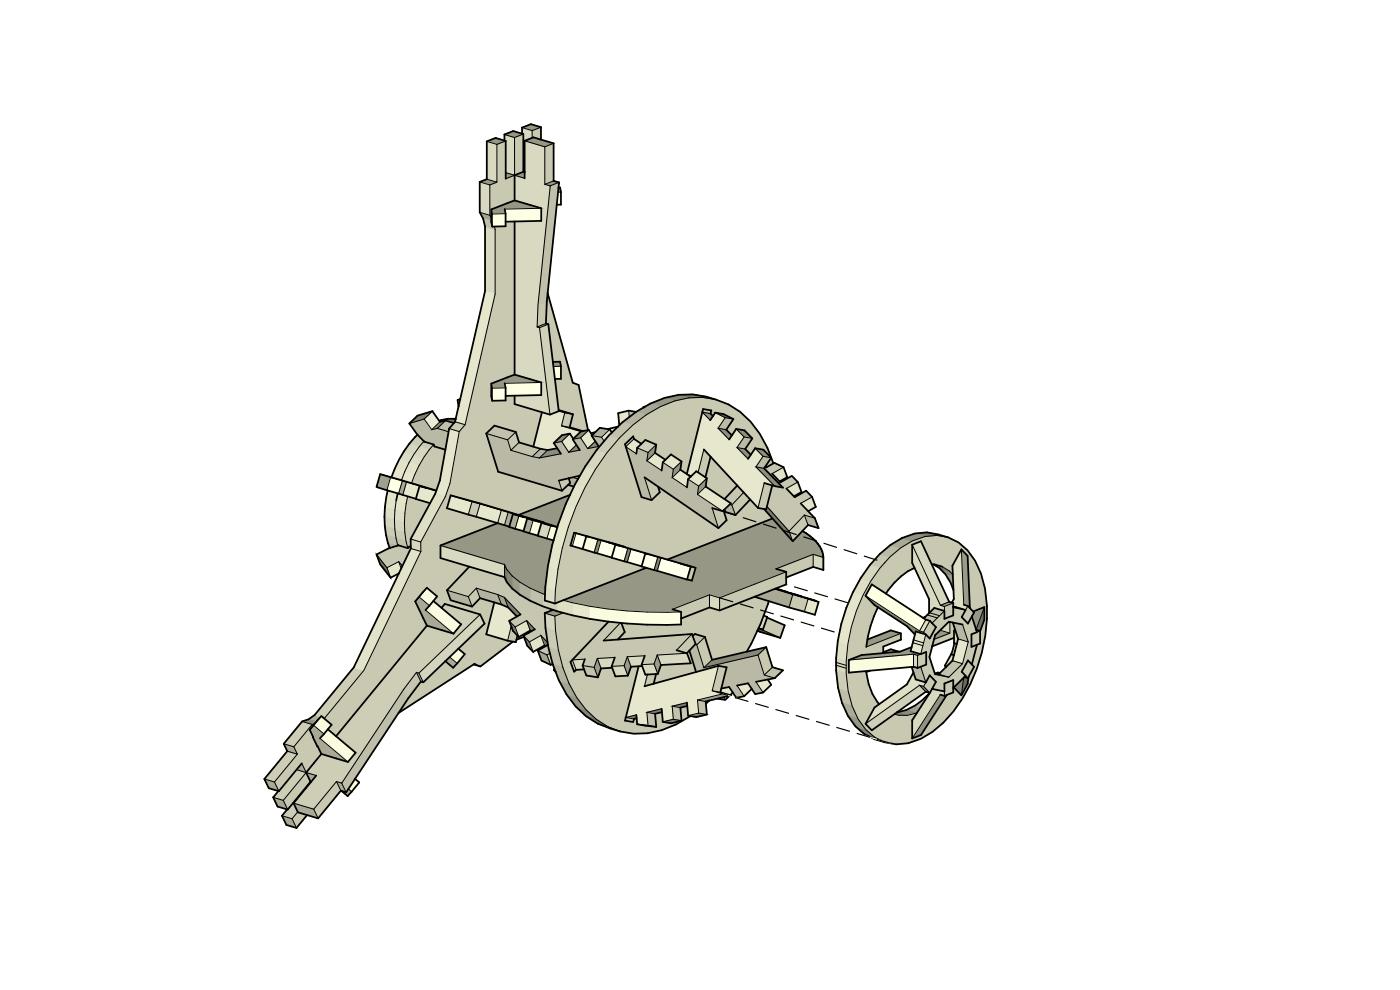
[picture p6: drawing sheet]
<svg xmlns="http://www.w3.org/2000/svg" width="420mm" height="297mm" viewBox="0 0 420 297" stroke-linecap="round" stroke-linejoin="round" font-family="sans-serif">
<path d="M232.4 176.7l.3-.1 .7 .2 2.8 .8-3.4-1 11.9 3.7z" fill="#5b5b51"/>
<path d="M232.4 176.7l.3-.1 .7 .2 2.8 .8-3.4-1 11.9 3.7z" fill="none" stroke="#5b5b51" stroke-width=".3"/>
<path d="M237.8 178.4l4.6 1.2-1.1 3.9-4.6-1.3z" fill="#c9c9b2"/>
<path d="M237.8 178.4l4.6 1.2-1.1 3.9-4.6-1.3z" fill="none" stroke="#c9c9b2" stroke-width=".3"/>
<path d="M226.4 179l6-2.3 5.4 1.7-1.1 3.8z" fill="#a9a996"/>
<path d="M226.4 179l6-2.3 5.4 1.7-1.1 3.8z" fill="none" stroke="#a9a996" stroke-width=".3"/>
<path d="M241.3 179.3l3.4 1z" fill="#f9f9dd"/>
<path d="M241.3 179.3l3.4 1z" fill="none" stroke="#f9f9dd" stroke-width=".3"/>
<path d="M242.4 179.6l3.2 1-1.1 3.8-3.2-.9z" fill="#e7e7cd"/>
<path d="M242.4 179.6l3.2 1-1.1 3.8-3.2-.9z" fill="none" stroke="#e7e7cd" stroke-width=".3"/>
<path d="M231.6 142.1l3.5-1.9 1.1 2.9-2.3 1.3z" fill="#e4e4ca"/>
<path d="M231.6 142.1l3.5-1.9 1.1 2.9-2.3 1.3z" fill="none" stroke="#e4e4ca" stroke-width=".3"/>
<path d="M90.6 216.4l3.1 .9-5.6 6.7-3-.9z" fill="#ceceb7"/>
<path d="M90.6 216.4l3.1 .9-5.6 6.7-3-.9z" fill="none" stroke="#ceceb7" stroke-width=".3"/>
<path d="M89 230.9l2.9 .9-6.9 8.3-3-.9z" fill="#ceceb7"/>
<path d="M89 230.9l2.9 .9-6.9 8.3-3-.9z" fill="none" stroke="#ceceb7" stroke-width=".3"/>
<path d="M86.2 225.3l3 1-6.9 8.3-3-.9z" fill="#ceceb7"/>
<path d="M86.2 225.3l3 1-6.9 8.3-3-.9z" fill="none" stroke="#ceceb7" stroke-width=".3"/>
<path d="M208.6 193.3l.4 .1 2.2 6.9 16.2-3.8 1.9 6 3.1 .9-5.6 1.1 2.1 3.3-2.4 .4-2.1-3.2-3.3 .6 2.1 3.3-2.3 .4-2.2-3.2-2.3 .5 1.6-6.4-2.5-.4-6.7 1.8-2-6.4z" fill="#b9b9a5"/>
<path d="M208.6 193.3l.4 .1 2.2 6.9 16.2-3.8 1.9 6 3.1 .9-5.6 1.1 2.1 3.3-2.4 .4-2.1-3.2-3.3 .6 2.1 3.3-2.3 .4-2.2-3.2-2.3 .5 1.6-6.4-2.5-.4-6.7 1.8-2-6.4z" fill="none" stroke="#b9b9a5" stroke-width=".3"/>
<path d="M227.4 196.5l2.5-2.4 1.8 6.1-2.4 2.3z" fill="#c9c9b2"/>
<path d="M227.4 196.5l2.5-2.4 1.8 6.1-2.4 2.3z" fill="none" stroke="#c9c9b2" stroke-width=".3"/>
<path d="M221.1 205.6l3.3-.6 1.1 1.7-2.3 2.2z" fill="#eaead0"/>
<path d="M221.1 205.6l3.3-.6 1.1 1.7-2.3 2.2z" fill="none" stroke="#eaead0" stroke-width=".3"/>
<path d="M226.8 204.5l3.5-.6 1.1 1.5-2.5 2.4z" fill="#eaead0"/>
<path d="M226.8 204.5l3.5-.6 1.1 1.5-2.5 2.4z" fill="none" stroke="#eaead0" stroke-width=".3"/>
<path d="M207.8 190.8l.7-.6 3 .9-2.5 2.3-.4-.1z" fill="#c2c2ac"/>
<path d="M207.8 190.8l.7-.6 3 .9-2.5 2.3-.4-.1z" fill="none" stroke="#c2c2ac" stroke-width=".3"/>
<path d="M211.2 200.3l2.4-2.4 16.3-3.8-2.5 2.4z" fill="#878778"/>
<path d="M211.2 200.3l2.4-2.4 16.3-3.8-2.5 2.4z" fill="none" stroke="#878778" stroke-width=".3"/>
<path d="M217 209.2l1.9-.5-1.3 1.3z" fill="#eaead0"/>
<path d="M217 209.2l1.9-.5-1.3 1.3z" fill="none" stroke="#eaead0" stroke-width=".3"/>
<path d="M229.3 202.5l2.4-2.3 3.2 .9-2.5 2.3z" fill="#c2c2ac"/>
<path d="M229.3 202.5l2.4-2.3 3.2 .9-2.5 2.3z" fill="none" stroke="#c2c2ac" stroke-width=".3"/>
<path d="M215.2 209.6l1.8-.4 .6 .8z" fill="#b9b9a5"/>
<path d="M215.2 209.6l1.8-.4 .6 .8z" fill="none" stroke="#b9b9a5" stroke-width=".3"/>
<path d="M216.4 206.6l2.3-.5 1.2 1.7-.8 .7-3-.8z" fill="#eaead0"/>
<path d="M216.4 206.6l2.3-.5 1.2 1.7-.8 .7-3-.8z" fill="none" stroke="#eaead0" stroke-width=".3"/>
<path d="M209 193.4l2.5-2.3 2.1 6.8-2.4 2.4z" fill="#c9c9b2"/>
<path d="M209 193.4l2.5-2.3 2.1 6.8-2.4 2.4z" fill="none" stroke="#c9c9b2" stroke-width=".3"/>
<path d="M186.4 186.9a126 126 0 0 0 17.9 .4v-1.7l8.5-3.4 3.1 .9 10.5-4.1 4.2 1.4a79 79 0 0 1-6.6 15.1l-10.4 2.4-2.1-6.8-3-.9-.7 .6-.2-.6-22.3 1.7 2.1-2.3z" fill="#c9c9b2"/>
<path d="M186.4 186.9a126 126 0 0 0 17.9 .4v-1.7l8.5-3.4 3.1 .9 10.5-4.1 4.2 1.4a79 79 0 0 1-6.6 15.1l-10.4 2.4-2.1-6.8-3-.9-.7 .6-.2-.6-22.3 1.7 2.1-2.3z" fill="none" stroke="#c9c9b2" stroke-width=".3"/>
<path d="M235.9 146.6l3.4-2 1.2 3-2.3 1.3z" fill="#e4e4ca"/>
<path d="M235.9 146.6l3.4-2 1.2 3-2.3 1.3z" fill="none" stroke="#e4e4ca" stroke-width=".3"/>
<path d="M240.2 151l3.4-1.9 1.1 3-2.3 1.3z" fill="#e4e4ca"/>
<path d="M240.2 151l3.4-1.9 1.1 3-2.3 1.3z" fill="none" stroke="#e4e4ca" stroke-width=".3"/>
<path d="M241.3 154.5l3.2 1 1.1 2.9-3.2-.9z" fill="#b3b39f"/>
<path d="M241.3 154.5l3.2 1 1.1 2.9-3.2-.9z" fill="none" stroke="#b3b39f" stroke-width=".3"/>
<path d="M92.5 215.8l1.9-1.3 1.8 .5-1.3 1.5z" fill="#b1b19d"/>
<path d="M92.5 215.8l1.9-1.3 1.8 .5-1.3 1.5z" fill="none" stroke="#b1b19d" stroke-width=".3"/>
<path d="M164.3 87.9l7.5 26.9 1.8 .7 2.8 13.5-1.6 .3-3.9-1.1 1-3.9-4.3-1.3-1.1-9.3h1.8v-3.8l-.3-1.4-2.1 .1-1.4-11.3-.7-.2z" fill="#c9c9b2"/>
<path d="M164.3 87.9l7.5 26.9 1.8 .7 2.8 13.5-1.6 .3-3.9-1.1 1-3.9-4.3-1.3-1.1-9.3h1.8v-3.8l-.3-1.4-2.1 .1-1.4-11.3-.7-.2z" fill="none" stroke="#c9c9b2" stroke-width=".3"/>
<path d="M90.6 216.4l1.9-.6 2.4 .7-.5 .6-.7 .2z" fill="#919181"/>
<path d="M90.6 216.4l1.9-.6 2.4 .7-.5 .6-.7 .2z" fill="none" stroke="#919181" stroke-width=".3"/>
<path d="M93.7 217.3l.7-.2-1.5 1.8 3.5 7.3-4.5 5.6-1.4-2.8-6.8 8.4-1.4-2.8 6.9-8.3-1.1-2.3z" fill="#c9c9b2"/>
<path d="M93.7 217.3l.7-.2-1.5 1.8 3.5 7.3-4.5 5.6-1.4-2.8-6.8 8.4-1.4-2.8 6.9-8.3-1.1-2.3z" fill="none" stroke="#c9c9b2" stroke-width=".3"/>
<path d="M145.5 67.9l3 .9v19.4l-3-.9z" fill="#d9d9c1"/>
<path d="M145.5 67.9l3 .9v19.4l-3-.9z" fill="none" stroke="#d9d9c1" stroke-width=".3"/>
<path d="M143.9 63.7l3.1 .9 .4 .8v.9l-2.5-.7z" fill="#a4a492"/>
<path d="M143.9 63.7l3.1 .9 .4 .8v.9l-2.5-.7z" fill="none" stroke="#a4a492" stroke-width=".3"/>
<path d="M145.5 87.3l3 .9-9 39.2-3-.9z" fill="#e6e6cd"/>
<path d="M145.5 87.3l3 .9-9 39.2-3-.9z" fill="none" stroke="#e6e6cd" stroke-width=".3"/>
<path d="M159.6 39.2l2.7-1v3.7l-2.3-.7-.4 .2z" fill="#c9c9b2"/>
<path d="M159.6 39.2l2.7-1v3.7l-2.3-.7-.4 .2z" fill="none" stroke="#c9c9b2" stroke-width=".3"/>
<path d="M156.6 38.3l2.7-1 3 .9-2.7 1z" fill="#979786"/>
<path d="M156.6 38.3l2.7-1 3 .9-2.7 1z" fill="none" stroke="#979786" stroke-width=".3"/>
<path d="M156.6 38.3l3 .9v2.2l-2.2 .8v7.7l-.4-.2v-9.5l-.4-.1z" fill="#d9d9c1"/>
<path d="M156.6 38.3l3 .9v2.2l-2.2 .8v7.7l-.4-.2v-9.5l-.4-.1z" fill="none" stroke="#d9d9c1" stroke-width=".3"/>
<path d="M149.1 43.3l2.6-1v11.3l2.7-1v7.5l-7 2.7v2.6l-.4-.8v-9.1l2.1-.8z" fill="#c9c9b2"/>
<path d="M149.1 43.3l2.6-1v11.3l2.7-1v7.5l-7 2.7v2.6l-.4-.8v-9.1l2.1-.8z" fill="none" stroke="#c9c9b2" stroke-width=".3"/>
<path d="M146 42.4l2.7-1 3 .9-2.6 1z" fill="#979786"/>
<path d="M146 42.4l2.7-1 3 .9-2.6 1z" fill="none" stroke="#979786" stroke-width=".3"/>
<path d="M143.9 54.6l2.1-.8 3.1 .9-2.1 .8z" fill="#979786"/>
<path d="M143.9 54.6l2.1-.8 3.1 .9-2.1 .8z" fill="none" stroke="#979786" stroke-width=".3"/>
<path d="M148.3 68l3.4-.1v-1.4l2.7-.1v46l-7 2.7v3.8l.3 1.3 4-.1v-1.3l2.7-.1v2.5l8.2 2.5-2.6 10.3-4.3-1.3-1-3.1-6.4-1.9-2.4 2.3 3.6 11.5 19.1 5.7 1.8-1.7 1.8 .5-1.2 2.5-15.4 6-20.4-5.9-1.1 3.9 15.2 4.4-17.2 6.7v3.8l8.7 2.6-6.7 7.1 1.1 3 6.4 1.9 2.4-2.6 4.3 1.3-2.4 9.6 8 2.2-9.8 7.4-1.7-.8-22.8 14.8 2.9-4.4 3.8-5 .7 .2 6.6-6.3 2.3 1.9 3.5-4.1-1.9-1.6 7.9-7.5-1.4-2.8-10.6-3.1-.9 1.2-2.5-2.1 1.1-1.4-3-2.6-3.5 4.1 3.5 7.3-27.3 33.2-2.5-2.1 1.2-1.4-2.3-1.9 12-14.4 17.1-35.7-.1-2.8 7.4-13.6 1.4-4 2.8-15.5 1.7-2.1 9-39.2v-19.4z" fill="#c9c9b2"/>
<path d="M148.3 68l3.4-.1v-1.4l2.7-.1v46l-7 2.7v3.8l.3 1.3 4-.1v-1.3l2.7-.1v2.5l8.2 2.5-2.6 10.3-4.3-1.3-1-3.1-6.4-1.9-2.4 2.3 3.6 11.5 19.1 5.7 1.8-1.7 1.8 .5-1.2 2.5-15.4 6-20.4-5.9-1.1 3.9 15.2 4.4-17.2 6.7v3.8l8.7 2.6-6.7 7.1 1.1 3 6.4 1.9 2.4-2.6 4.3 1.3-2.4 9.6 8 2.2-9.8 7.4-1.7-.8-22.8 14.8 2.9-4.4 3.8-5 .7 .2 6.6-6.3 2.3 1.9 3.5-4.1-1.9-1.6 7.9-7.5-1.4-2.8-10.6-3.1-.9 1.2-2.5-2.1 1.1-1.4-3-2.6-3.5 4.1 3.5 7.3-27.3 33.2-2.5-2.1 1.2-1.4-2.3-1.9 12-14.4 17.1-35.7-.1-2.8 7.4-13.6 1.4-4 2.8-15.5 1.7-2.1 9-39.2v-19.4z" fill="none" stroke="#c9c9b2" stroke-width=".3"/>
<path d="M170.6 143.5l1.2-.3 1.6 .5-1.2 2.3-1.8-.5 .6-.6z" fill="#b3b39f"/>
<path d="M170.6 143.5l1.2-.3 1.6 .5-1.2 2.3-1.8-.5 .6-.6z" fill="none" stroke="#b3b39f" stroke-width=".3"/>
<path d="M171.8 143.2l2.2-.5-.6 1z" fill="#c7c7b1"/>
<path d="M171.8 143.2l2.2-.5-.6 1z" fill="none" stroke="#c7c7b1" stroke-width=".3"/>
<path d="M134.7 128.6l3.1 .9-2.8 15.5-3-.9z" fill="#e5e5cb"/>
<path d="M134.7 128.6l3.1 .9-2.8 15.5-3-.9z" fill="none" stroke="#e5e5cb" stroke-width=".3"/>
<path d="M132 144.1l3 .9-1.4 4-3-.9z" fill="#e7e7cd"/>
<path d="M132 144.1l3 .9-1.4 4-3-.9z" fill="none" stroke="#e7e7cd" stroke-width=".3"/>
<path d="M136.5 126.5l3 .9-1.7 2.1-3.1-.9z" fill="#ccccb6"/>
<path d="M136.5 126.5l3 .9-1.7 2.1-3.1-.9z" fill="none" stroke="#ccccb6" stroke-width=".3"/>
<path d="M96.9 215.2l.5 .2-.2 .1z" fill="#b1b19d"/>
<path d="M96.9 215.2l.5 .2-.2 .1z" fill="none" stroke="#b1b19d" stroke-width=".3"/>
<path d="M133.4 181.2l10.6 3.1-18.3 17.6-.8-.2-3.8 5.1-18.6 28.1-1.6-.4-6.8 8.3-6-1.8 6.8-8.3-3-.9 4.5-5.6 8 2.4 2.3-2.8-5.9-4.9 27.3-33.2 8 2.4 2.2-2.8-5.8-4.9z" fill="#ceceb7"/>
<path d="M133.4 181.2l10.6 3.1-18.3 17.6-.8-.2-3.8 5.1-18.6 28.1-1.6-.4-6.8 8.3-6-1.8 6.8-8.3-3-.9 4.5-5.6 8 2.4 2.3-2.8-5.9-4.9 27.3-33.2 8 2.4 2.2-2.8-5.8-4.9z" fill="none" stroke="#ceceb7" stroke-width=".3"/>
<path d="M94.1 217.6l3.1 2.6-1.2 1.3 8.4 7.1-8-2.4-3.5-7.3z" fill="#a9a996"/>
<path d="M94.1 217.6l3.1 2.6-1.2 1.3 8.4 7.1-8-2.4-3.5-7.3z" fill="none" stroke="#a9a996" stroke-width=".3"/>
<path d="M123.2 161.7l3 .9 .1 2.8-3.1-.9z" fill="#d7d7bf"/>
<path d="M123.2 161.7l3 .9 .1 2.8-3.1-.9z" fill="none" stroke="#d7d7bf" stroke-width=".3"/>
<path d="M132.1 163.6l19.3 5.8v3.7l-19.3-5.7z" fill="#d9d9c1"/>
<path d="M132.1 163.6l19.3 5.8v3.7l-19.3-5.7z" fill="none" stroke="#d9d9c1" stroke-width=".3"/>
<path d="M90.5 229l1.4 2.8-2.9-.9z" fill="#a9a996"/>
<path d="M90.5 229l1.4 2.8-2.9-.9z" fill="none" stroke="#a9a996" stroke-width=".3"/>
<path d="M155.2 190.7l.5 .4 2.4-1.4 .4 .2-1.5 .8 .2 .4-2.3 .8z" fill="#c9c9b2"/>
<path d="M155.2 190.7l.5 .4 2.4-1.4 .4 .2-1.5 .8 .2 .4-2.3 .8z" fill="none" stroke="#c9c9b2" stroke-width=".3"/>
<path d="M152.8 186.3l1.8 1.8 1.1 3a7.1 7.1 0 0 1-2.9-4.8z" fill="#7e7e70"/>
<path d="M152.8 186.3l1.8 1.8 1.1 3a7.1 7.1 0 0 1-2.9-4.8z" fill="none" stroke="#7e7e70" stroke-width=".3"/>
<path d="M130.6 148.1l3 .9-7.4 13.6-3-.9z" fill="#dfdfc6"/>
<path d="M130.6 148.1l3 .9-7.4 13.6-3-.9z" fill="none" stroke="#dfdfc6" stroke-width=".3"/>
<path d="M79.3 233.7l3 .9 1.4 2.8-3.1-.9z" fill="#a9a996"/>
<path d="M79.3 233.7l3 .9 1.4 2.8-3.1-.9z" fill="none" stroke="#a9a996" stroke-width=".3"/>
<path d="M91.9 231.8l1.3 2.7-6.9 8.4-1.3-2.8z" fill="#c9c9b2"/>
<path d="M91.9 231.8l1.3 2.7-6.9 8.4-1.3-2.8z" fill="none" stroke="#c9c9b2" stroke-width=".3"/>
<path d="M84.6 244.7l3 .9 1.3 2.8-3-.9z" fill="#a9a996"/>
<path d="M84.6 244.7l3 .9 1.3 2.8-3-.9z" fill="none" stroke="#a9a996" stroke-width=".3"/>
<path d="M89.3 243.6l2.8 .9-3.2 3.9-1.3-2.8z" fill="#c9c9b2"/>
<path d="M89.3 243.6l2.8 .9-3.2 3.9-1.3-2.8z" fill="none" stroke="#c9c9b2" stroke-width=".3"/>
<path d="M91.6 236.4l-3.5 4.6 1.2 2.6-1.7 2-3-.9z" fill="#ceceb7"/>
<path d="M91.6 236.4l-3.5 4.6 1.2 2.6-1.7 2-3-.9z" fill="none" stroke="#ceceb7" stroke-width=".3"/>
<path d="M93.2 234.5v.2l-1.6 1.7z" fill="#a9a996"/>
<path d="M93.2 234.5v.2l-1.6 1.7z" fill="none" stroke="#a9a996" stroke-width=".3"/>
<path d="M174.2 131.3l2.4-2.3 2 3.4-2.3 2.2z" fill="#eaead0"/>
<path d="M174.2 131.3l2.4-2.3 2 3.4-2.3 2.2z" fill="none" stroke="#eaead0" stroke-width=".3"/>
<path d="M134.1 177.1l6.4 1.9 1.1 3-6.4-1.9z" fill="#b3b39f"/>
<path d="M134.1 177.1l6.4 1.9 1.1 3-6.4-1.9z" fill="none" stroke="#b3b39f" stroke-width=".3"/>
<path d="M140.8 170l10.6 3.1a14 14 0 0 0 7.7 7.1l3.6 1.7 3.2 1.1-2.5 .9 .2 4.4 .7 4.4-2-2.1-3.5 2-1.8-1.9 3.5-1.9-2.5-2.6-3.4 1.9-1.8-1.8 3.4-2-4.9-5-2-.9-6.4-1.9-2.4 2.5-6.4-1.9z" fill="#c7c7b1"/>
<path d="M140.8 170l10.6 3.1a14 14 0 0 0 7.7 7.1l3.6 1.7 3.2 1.1-2.5 .9 .2 4.4 .7 4.4-2-2.1-3.5 2-1.8-1.9 3.5-1.9-2.5-2.6-3.4 1.9-1.8-1.8 3.4-2-4.9-5-2-.9-6.4-1.9-2.4 2.5-6.4-1.9z" fill="none" stroke="#c7c7b1" stroke-width=".3"/>
<path d="M151.3 40.4l3.1 .9v11.3l-2.7-.8v-9.5l-.4-.1z" fill="#d9d9c1"/>
<path d="M151.3 40.4l3.1 .9v11.3l-2.7-.8v-9.5l-.4-.1z" fill="none" stroke="#d9d9c1" stroke-width=".3"/>
<path d="M154.4 41.3l2.6-1.1v11.3l-2.6 1.1z" fill="#c9c9b2"/>
<path d="M154.4 41.3l2.6-1.1v11.3l-2.6 1.1z" fill="none" stroke="#c9c9b2" stroke-width=".3"/>
<path d="M151.3 40.4l2.7-1.1 3 .9-2.6 1.1z" fill="#979786"/>
<path d="M151.3 40.4l2.7-1.1 3 .9-2.6 1.1z" fill="none" stroke="#979786" stroke-width=".3"/>
<path d="M153.3 135.1l2.4-2.4 6.4 1.9-2.4 2.4z" fill="#c2c2ac"/>
<path d="M153.3 135.1l2.4-2.4 6.4 1.9-2.4 2.4z" fill="none" stroke="#c2c2ac" stroke-width=".3"/>
<path d="M177.3 130l1.3-.4-.9 .9z" fill="#e7e7cd"/>
<path d="M177.3 130l1.3-.4-.9 .9z" fill="none" stroke="#e7e7cd" stroke-width=".3"/>
<path d="M145.9 130l2.4-2.3 6.4 1.9-2.4 2.3z" fill="#c2c2ac"/>
<path d="M145.9 130l2.4-2.3 6.4 1.9-2.4 2.3z" fill="none" stroke="#c2c2ac" stroke-width=".3"/>
<path d="M143.9 54.6l3.1 .9v9.1l-3.1-.9z" fill="#d9d9c1"/>
<path d="M143.9 54.6l3.1 .9v9.1l-3.1-.9z" fill="none" stroke="#d9d9c1" stroke-width=".3"/>
<path d="M146 42.4l3.1 .9v11.4l-3.1-.9z" fill="#d9d9c1"/>
<path d="M146 42.4l3.1 .9v11.4l-3.1-.9z" fill="none" stroke="#d9d9c1" stroke-width=".3"/>
<path d="M82 239.2l3 .9 1.3 2.8-3-.9z" fill="#a9a996"/>
<path d="M82 239.2l3 .9 1.3 2.8-3-.9z" fill="none" stroke="#a9a996" stroke-width=".3"/>
<path d="M106.1 200.2l3.1 .9-11.8 14.3-1-.6-.2 .2-1.8-.5z" fill="#ceceb7"/>
<path d="M106.1 200.2l3.1 .9-11.8 14.3-1-.6-.2 .2-1.8-.5z" fill="none" stroke="#ceceb7" stroke-width=".3"/>
<path d="M123.2 164.5l3.1 .9-17.1 35.7-3.1-.9z" fill="#e3e3c9"/>
<path d="M123.2 164.5l3.1 .9-17.1 35.7-3.1-.9z" fill="none" stroke="#e3e3c9" stroke-width=".3"/>
<path d="M153.3 188.3l.3 .1 .3 .8 1.3 1.5-.5 1.9-2.4-.4z" fill="#c9c9b2"/>
<path d="M153.3 188.3l.3 .1 .3 .8 1.3 1.5-.5 1.9-2.4-.4z" fill="none" stroke="#c9c9b2" stroke-width=".3"/>
<path d="M144.9 65.6l2.5 .7 .3 1.7h.6l.2 .8-3-.9z" fill="#c1c1ab"/>
<path d="M144.9 65.6l2.5 .7 .3 1.7h.6l.2 .8-3-.9z" fill="none" stroke="#c1c1ab" stroke-width=".3"/>
<path d="M157 49.7l.4 .2v1.5l-.4 .1z" fill="#979786"/>
<path d="M157 49.7l.4 .2v1.5l-.4 .1z" fill="none" stroke="#979786" stroke-width=".3"/>
<path d="M157 51.5l.4-.1v.2z" fill="#c9c9b2"/>
<path d="M157 51.5l.4-.1v.2z" fill="none" stroke="#c9c9b2" stroke-width=".3"/>
<path d="M165.1 55.7l2.6-1v.2l-2.6 1z" fill="#c9c9b2"/>
<path d="M165.1 55.7l2.6-1v.2l-2.6 1z" fill="none" stroke="#c9c9b2" stroke-width=".3"/>
<path d="M157.4 42.2l6 1.8v11.3l1.7 .4-3.7 35.7-.3 6.7 .8 .2 3.1 26.1-10.6-3.2v-2.5l8-.2v-3.8l-8-2.3v-46l8-.1v-3.8l-8-2.4v-7.5l3 .9z" fill="#d9d9c1"/>
<path d="M157.4 42.2l6 1.8v11.3l1.7 .4-3.7 35.7-.3 6.7 .8 .2 3.1 26.1-10.6-3.2v-2.5l8-.2v-3.8l-8-2.3v-46l8-.1v-3.8l-8-2.4v-7.5l3 .9z" fill="none" stroke="#d9d9c1" stroke-width=".3"/>
<path d="M163.4 55.3l2.7-1 1.6 .4-2.6 1z" fill="#969685"/>
<path d="M163.4 55.3l2.7-1 1.6 .4-2.6 1z" fill="none" stroke="#969685" stroke-width=".3"/>
<path d="M147.4 62.8l7-2.7 8 2.4-11 .2 .3 1.4-4 .1z" fill="#979786"/>
<path d="M147.4 62.8l7-2.7 8 2.4-11 .2 .3 1.4-4 .1z" fill="none" stroke="#979786" stroke-width=".3"/>
<path d="M161.4 91.4l2.6-1-.2 6.7-2.7 1z" fill="#c6c6b0"/>
<path d="M161.4 91.4l2.6-1-.2 6.7-2.7 1z" fill="none" stroke="#c6c6b0" stroke-width=".3"/>
<path d="M161.1 98.1l2.7-1 .7 .2-2.6 1z" fill="#979786"/>
<path d="M161.1 98.1l2.7-1 .7 .2-2.6 1z" fill="none" stroke="#979786" stroke-width=".3"/>
<path d="M161.9 98.3l2.6-1 3.1 26.1-2.6 1z" fill="#d1d1ba"/>
<path d="M161.9 98.3l2.6-1 3.1 26.1-2.6 1z" fill="none" stroke="#d1d1ba" stroke-width=".3"/>
<path d="M165.1 55.9l2.6-1-3.7 35.5-2.6 1z" fill="#c0c0ab"/>
<path d="M165.1 55.9l2.6-1-3.7 35.5-2.6 1z" fill="none" stroke="#c0c0ab" stroke-width=".3"/>
<path d="M147.4 115.1l7-2.7 8 2.3-11 .3 .3 1.4-4 .1z" fill="#979786"/>
<path d="M147.4 115.1l7-2.7 8 2.3-11 .3 .3 1.4-4 .1z" fill="none" stroke="#979786" stroke-width=".3"/>
<path d="M163.4 44l2.7-1v11.3l-2.7 1z" fill="#c9c9b2"/>
<path d="M163.4 44l2.7-1v11.3l-2.7 1z" fill="none" stroke="#c9c9b2" stroke-width=".3"/>
<path d="M154.4 52.6l2.6-1.1 .4 .1v1.9z" fill="#979786"/>
<path d="M154.4 52.6l2.6-1.1 .4 .1v1.9z" fill="none" stroke="#979786" stroke-width=".3"/>
<path d="M85.1 223.1l3 .9 1.1 2.3-3-1z" fill="#a9a996"/>
<path d="M85.1 223.1l3 .9 1.1 2.3-3-1z" fill="none" stroke="#a9a996" stroke-width=".3"/>
<path d="M151.7 51.8l2.7 .8-2.7 1z" fill="#979786"/>
<path d="M151.7 51.8l2.7 .8-2.7 1z" fill="none" stroke="#979786" stroke-width=".3"/>
<path d="M157.4 42.2l2.6-1 6.1 1.8-2.7 1z" fill="#979786"/>
<path d="M157.4 42.2l2.6-1 6.1 1.8-2.7 1z" fill="none" stroke="#979786" stroke-width=".3"/>
<path d="M162.6 123.7l2.4 .7 2.6-1.1 1.8 .5-1 3.9 5.9 1.8-2.3 2.1-1-1.5-2.4 .5-2.5 2.3 1.1 1.6-2.9 .5-4.3-1z" fill="#e7e7cd"/>
<path d="M162.6 123.7l2.4 .7 2.6-1.1 1.8 .5-1 3.9 5.9 1.8-2.3 2.1-1-1.5-2.4 .5-2.5 2.3 1.1 1.6-2.9 .5-4.3-1z" fill="none" stroke="#e7e7cd" stroke-width=".3"/>
<path d="M171.8 131.8l.2-.2a5.7 5.7 0 0 1 4.6-2.6l-2.4 2.3z" fill="#8b8b7b"/>
<path d="M171.8 131.8l.2-.2a5.7 5.7 0 0 1 4.6-2.6l-2.4 2.3z" fill="none" stroke="#8b8b7b" stroke-width=".3"/>
<path d="M168.5 132.4l2.5-2.3 1.9 3.4-2.3 2.2z" fill="#eaead0"/>
<path d="M168.5 132.4l2.5-2.3 1.9 3.4-2.3 2.2z" fill="none" stroke="#eaead0" stroke-width=".3"/>
<path d="M168.4 127.7l2.5 .5 3.9 1.1-.5 .2z" fill="#636358"/>
<path d="M168.4 127.7l2.5 .5 3.9 1.1-.5 .2z" fill="none" stroke="#636358" stroke-width=".3"/>
<path d="M142.1 199.3l.3-.2 1.7 .8z" fill="#68685c"/>
<path d="M142.1 199.3l.3-.2 1.7 .8z" fill="none" stroke="#68685c" stroke-width=".3"/>
<path d="M148.3 180.7l4.2 1.5 2.6 2.8-2.3 1.3 .8 2.1-.3-.1-1 3.9-6.4-1.9z" fill="#e7e7cd"/>
<path d="M148.3 180.7l4.2 1.5 2.6 2.8-2.3 1.3 .8 2.1-.3-.1-1 3.9-6.4-1.9z" fill="none" stroke="#e7e7cd" stroke-width=".3"/>
<path d="M135.2 148.6l6.4 1.9-1.1 3.9-6.4-1.9z" fill="#e7e7cd"/>
<path d="M135.2 148.6l6.4 1.9-1.1 3.9-6.4-1.9z" fill="none" stroke="#e7e7cd" stroke-width=".3"/>
<path d="M229.6 140l.3 .2 2.4-1.3 2.8 1.3-3.5 1.9 2.5 2.6 3.5-1.9 1.7 1.8-3.4 2 2.5 2.6 3.4-2 1.8 1.9-3.4 1.9 4.3 4.5-3.2-1-4.6 4.9-6.6-7.5 1.6-6.3 3.2 .7-5.7-5.8z" fill="#c7c7b1"/>
<path d="M229.6 140l.3 .2 2.4-1.3 2.8 1.3-3.5 1.9 2.5 2.6 3.5-1.9 1.7 1.8-3.4 2 2.5 2.6 3.4-2 1.8 1.9-3.4 1.9 4.3 4.5-3.2-1-4.6 4.9-6.6-7.5 1.6-6.3 3.2 .7-5.7-5.8z" fill="none" stroke="#c7c7b1" stroke-width=".3"/>
<path d="M210.7 123.6l2.4 2.5 1.5-2.3 3 1.5-2.2 3.2 3.3 3.4 2.2-3.2 2.3 2.4-2.1 3.2 3.3 3.4 2.1-3.2 2.4 2.4-2.1 3.2 5.6 5.7-3.1-.9-1.9 7.5-16.2-17.6-1.8 6.9-.5-.3-1.5 1.4-1.4-.6z" fill="#e7e7cd"/>
<path d="M210.7 123.6l2.4 2.5 1.5-2.3 3 1.5-2.2 3.2 3.3 3.4 2.2-3.2 2.3 2.4-2.1 3.2 3.3 3.4 2.1-3.2 2.4 2.4-2.1 3.2 5.6 5.7-3.1-.9-1.9 7.5-16.2-17.6-1.8 6.9-.5-.3-1.5 1.4-1.4-.6z" fill="none" stroke="#e7e7cd" stroke-width=".3"/>
<path d="M229.3 144.9l2.4 .7-1.8 7.2-2.5-.4z" fill="#c9c9b2"/>
<path d="M229.3 144.9l2.4 .7-1.8 7.2-2.5-.4z" fill="none" stroke="#c9c9b2" stroke-width=".3"/>
<path d="M211.2 134.8l2 2.2-1.6 6.2-2.2-1.5z" fill="#c9c9b2"/>
<path d="M211.2 134.8l2 2.2-1.6 6.2-2.2-1.5z" fill="none" stroke="#c9c9b2" stroke-width=".3"/>
<path d="M229.2 152.7l.7 .1 .2-.9 6.6 7.5 1.1 3z" fill="#7a7a6d"/>
<path d="M229.2 152.7l.7 .1 .2-.9 6.6 7.5 1.1 3z" fill="none" stroke="#7a7a6d" stroke-width=".3"/>
<path d="M185.8 131.4a39.3 39.3 0 0 1 16.6-11.1 21.4 21.4 0 0 1 25.5 9.8l2.3 4.2 1.2 3-2.4-2.4-2.5-.4-1.3 1.9-1.6-1.7 2.1-3.2-2.4-2.4-2.4-.4-1.3 1.9-1.7-1.7 2.1-3.2-3-1.5-2.4-.4-.7 1-.7-.7 .2-1-2.5-.4-4.9 19.5-1.9-1.3 .4-2.5-3.2-2.1-1.7 1.6-3.1-2 .4-2.5-3.3-1.4-1.2 1.1-2.2-1.4-.2-.8-2.5 2.4 4.9 15.8 3.1 .9 2.4-2.3-.5-1.7 18.1 12.4 2.5-2.3-.9-3 .2-.3 .3 .8 3.1 .9 4.4-4.7 2.3 2.6 1.8 .3 2.6 2.8-31.6 12.4-28-8.1-1.1 3.9 22.8 6.6-27.4 10.8a78.6 78.6 0 0 1 19.3-49.7z" fill="#c9c9b2"/>
<path d="M185.8 131.4a39.3 39.3 0 0 1 16.6-11.1 21.4 21.4 0 0 1 25.5 9.8l2.3 4.2 1.2 3-2.4-2.4-2.5-.4-1.3 1.9-1.6-1.7 2.1-3.2-2.4-2.4-2.4-.4-1.3 1.9-1.7-1.7 2.1-3.2-3-1.5-2.4-.4-.7 1-.7-.7 .2-1-2.5-.4-4.9 19.5-1.9-1.3 .4-2.5-3.2-2.1-1.7 1.6-3.1-2 .4-2.5-3.3-1.4-1.2 1.1-2.2-1.4-.2-.8-2.5 2.4 4.9 15.8 3.1 .9 2.4-2.3-.5-1.7 18.1 12.4 2.5-2.3-.9-3 .2-.3 .3 .8 3.1 .9 4.4-4.7 2.3 2.6 1.8 .3 2.6 2.8-31.6 12.4-28-8.1-1.1 3.9 22.8 6.6-27.4 10.8a78.6 78.6 0 0 1 19.3-49.7z" fill="none" stroke="#c9c9b2" stroke-width=".3"/>
<path d="M223.1 147.7l2 2.1-4.4 4.7-1.2-3z" fill="#c9c9b2"/>
<path d="M223.1 147.7l2 2.1-4.4 4.7-1.2-3z" fill="none" stroke="#c9c9b2" stroke-width=".3"/>
<path d="M217.3 152.8l1.6-1.5 .6 .2 1.2 3-3.1-.9z" fill="#b3b39f"/>
<path d="M217.3 152.8l1.6-1.5 .6 .2 1.2 3-3.1-.9z" fill="none" stroke="#b3b39f" stroke-width=".3"/>
<path d="M221.2 145.7l1.9 2-3.6 3.8-.6-.2 .4-.3-2-1.3z" fill="#c7c7b1"/>
<path d="M221.2 145.7l1.9 2-3.6 3.8-.6-.2 .4-.3-2-1.3z" fill="none" stroke="#c7c7b1" stroke-width=".3"/>
<path d="M187.7 134l3.2 2.1 .2-1.7 3.3 1.3-.3 2.5 4.4 3 .3-2.5 3.2 2.1-.3 2.5 4.4 2.9 .3-2.5 3.2 2.1-.4 2.5 7.6 5.1-3.1-1 1.8 6-22.2-15.2 2.2 6.8-3.1-.9z" fill="#b9b9a5"/>
<path d="M187.7 134l3.2 2.1 .2-1.7 3.3 1.3-.3 2.5 4.4 3 .3-2.5 3.2 2.1-.3 2.5 4.4 2.9 .3-2.5 3.2 2.1-.4 2.5 7.6 5.1-3.1-1 1.8 6-22.2-15.2 2.2 6.8-3.1-.9z" fill="none" stroke="#b9b9a5" stroke-width=".3"/>
<path d="M193.3 143.2l4.1 2.8 .5 1.7-2.4 2.3z" fill="#c9c9b2"/>
<path d="M193.3 143.2l4.1 2.8 .5 1.7-2.4 2.3z" fill="none" stroke="#c9c9b2" stroke-width=".3"/>
<path d="M198.8 138.7l2.5-2.4 3.2 2.1-2.5 2.4z" fill="#e6e6cc"/>
<path d="M198.8 138.7l2.5-2.4 3.2 2.1-2.5 2.4z" fill="none" stroke="#e6e6cc" stroke-width=".3"/>
<path d="M194.1 138.2l2.4-2.3 3.1 2-.8 .8-.3 2.5z" fill="#e6e6cc"/>
<path d="M194.1 138.2l2.4-2.3 3.1 2-.8 .8-.3 2.5z" fill="none" stroke="#e6e6cc" stroke-width=".3"/>
<path d="M157 190.7l1.8 1.9 1.1 3-1.7-1.9z" fill="#7e7e70"/>
<path d="M157 190.7l1.8 1.9 1.1 3-1.7-1.9z" fill="none" stroke="#7e7e70" stroke-width=".3"/>
<path d="M231.4 137.3l.6 1.7-2.1 1.2-.3-.2z" fill="#c9c9b2"/>
<path d="M231.4 137.3l.6 1.7-2.1 1.2-.3-.2z" fill="none" stroke="#c9c9b2" stroke-width=".3"/>
<path d="M241.3 154.5l1.1 3-4.6 4.9-1.1-3z" fill="#c9c9b2"/>
<path d="M241.3 154.5l1.1 3-4.6 4.9-1.1-3z" fill="none" stroke="#c9c9b2" stroke-width=".3"/>
<path d="M145.9 130l6.4 1.9 1 3.2 6.4 1.9 2.1 .4 6.5-1.3-2.2-3.2 2.4-.5 2.1 3.3 3.3-.7-2.1-3.2 2.4-.5 2.1 3.3 3.3-.7-2.1-3.2 3 .5 .7 1.1-2.2 2.7-3.4 5-1.6 2.7-6.4 1.5 1 3-19.1-5.7z" fill="#b9b9a5"/>
<path d="M145.9 130l6.4 1.9 1 3.2 6.4 1.9 2.1 .4 6.5-1.3-2.2-3.2 2.4-.5 2.1 3.3 3.3-.7-2.1-3.2 2.4-.5 2.1 3.3 3.3-.7-2.1-3.2 3 .5 .7 1.1-2.2 2.7-3.4 5-1.6 2.7-6.4 1.5 1 3-19.1-5.7z" fill="none" stroke="#b9b9a5" stroke-width=".3"/>
<path d="M170.6 135.7l2.3-2.2 1 1.5z" fill="#8b8b7b"/>
<path d="M170.6 135.7l2.3-2.2 1 1.5z" fill="none" stroke="#8b8b7b" stroke-width=".3"/>
<path d="M176.3 134.6l2.3-2.2 1 1.5z" fill="#8b8b7b"/>
<path d="M176.3 134.6l2.3-2.2 1 1.5z" fill="none" stroke="#8b8b7b" stroke-width=".3"/>
<path d="M232.8 170.6l11.2-4.3v3.8l-8.1 3.1v-1.7z" fill="#c9c9b2"/>
<path d="M232.8 170.6l11.2-4.3v3.8l-8.1 3.1v-1.7z" fill="none" stroke="#c9c9b2" stroke-width=".3"/>
<path d="M244 166.3l3 .9v3.8l-3-.9z" fill="#d9d9c1"/>
<path d="M244 166.3l3 .9v3.8l-3-.9z" fill="none" stroke="#d9d9c1" stroke-width=".3"/>
<path d="M169 180.1l24.9-9.8 13.7 3.9 1.1-3.9-8.5-2.4 31.6-12.4 6 6.9 2.9-3.1a12.3 12.3 0 0 1 6.1 6.6l.1 1.3-2.9-.9-11.2 4.3 3.1 .9-20 7.9-3.1-.9-11.1 4.3 2.6 .8a120.8 120.8 0 0 1-35.3-3.5z" fill="#979786"/>
<path d="M169 180.1l24.9-9.8 13.7 3.9 1.1-3.9-8.5-2.4 31.6-12.4 6 6.9 2.9-3.1a12.3 12.3 0 0 1 6.1 6.6l.1 1.3-2.9-.9-11.2 4.3 3.1 .9-20 7.9-3.1-.9-11.1 4.3 2.6 .8a120.8 120.8 0 0 1-35.3-3.5z" fill="none" stroke="#979786" stroke-width=".3"/>
<path d="M161.8 137.4l2.5-2.4 2.9-.5 1.1 1.6z" fill="#8b8b7b"/>
<path d="M161.8 137.4l2.5-2.4 2.9-.5 1.1 1.6z" fill="none" stroke="#8b8b7b" stroke-width=".3"/>
<path d="M171.7 180.8l5.2 1.1v3.8l-5.2-1.1z" fill="#ebebd1"/>
<path d="M171.7 180.8l5.2 1.1v3.8l-5.2-1.1z" fill="none" stroke="#ebebd1" stroke-width=".3"/>
<path d="M167 180.8l2-.7 2.7 .7v3.8l-4.7-1.3z" fill="#dfdfc6"/>
<path d="M167 180.8l2-.7 2.7 .7v3.8l-4.7-1.3z" fill="none" stroke="#dfdfc6" stroke-width=".3"/>
<path d="M246.8 165.9l.2 1.3z" fill="#979786"/>
<path d="M246.8 165.9l.2 1.3z" fill="none" stroke="#979786" stroke-width=".3"/>
<path d="M201.7 182.8l11.1-4.3v3.7l-8.5 3.4v-2z" fill="#c9c9b2"/>
<path d="M201.7 182.8l11.1-4.3v3.7l-8.5 3.4v-2z" fill="none" stroke="#c9c9b2" stroke-width=".3"/>
<path d="M167.6 144.2l3-.7 .4 1.4-2.4 2.3z" fill="#c9c9b2"/>
<path d="M167.6 144.2l3-.7 .4 1.4-2.4 2.3z" fill="none" stroke="#c9c9b2" stroke-width=".3"/>
<path d="M212.8 178.5l3.1 .9v3.7l-3.1-.9z" fill="#d9d9c1"/>
<path d="M212.8 178.5l3.1 .9v3.7l-3.1-.9z" fill="none" stroke="#d9d9c1" stroke-width=".3"/>
<path d="M215.9 179.4l9.7-3.8v3.8l-9.7 3.7z" fill="#c9c9b2"/>
<path d="M215.9 179.4l9.7-3.8v3.8l-9.7 3.7z" fill="none" stroke="#c9c9b2" stroke-width=".3"/>
<path d="M176.9 181.9l5.5 .8v3.8l-5.5-.8z" fill="#f4f4d9"/>
<path d="M176.9 181.9l5.5 .8v3.8l-5.5-.8z" fill="none" stroke="#f4f4d9" stroke-width=".3"/>
<path d="M113 166.4a22.4 22.4 0 0 1 6.3-2.7l3 .7 .5-.4 .4 .1v.4l-2.5 5.3-1.1-1.3-3.5 1.8z" fill="#c7c7b1"/>
<path d="M113 166.4a22.4 22.4 0 0 1 6.3-2.7l3 .7 .5-.4 .4 .1v.4l-2.5 5.3-1.1-1.3-3.5 1.8z" fill="none" stroke="#c7c7b1" stroke-width=".3"/>
<path d="M122.3 148.9l6.7 2.1-5.8 10.7v2.4l-.4-.1-.5 .4a30.9 30.9 0 0 1 0-15.5z" fill="#c9c9b2"/>
<path d="M122.3 148.9l6.7 2.1-5.8 10.7v2.4l-.4-.1-.5 .4a30.9 30.9 0 0 1 0-15.5z" fill="none" stroke="#c9c9b2" stroke-width=".3"/>
<path d="M119.3 148l3 .9-.4 2.1-3-.9z" fill="#e6e6cc"/>
<path d="M119.3 148l3 .9-.4 2.1-3-.9z" fill="none" stroke="#e6e6cc" stroke-width=".3"/>
<path d="M125.9 145.8l5 1.5-1.9 3.7-4.3-1.3z" fill="#e7e7cd"/>
<path d="M125.9 145.8l5 1.5-1.9 3.7-4.3-1.3z" fill="none" stroke="#e7e7cd" stroke-width=".3"/>
<path d="M124.9 201.7l.8 .2 1.3 2.8-.7-.2z" fill="#a9a996"/>
<path d="M124.9 201.7l.8 .2 1.3 2.8-.7-.2z" fill="none" stroke="#a9a996" stroke-width=".3"/>
<path d="M132.3 126l1.9-.4 2.3 .7-.2 .4-.4 .1-2.2-.6-.6 .1z" fill="#858577"/>
<path d="M132.3 126l1.9-.4 2.3 .7-.2 .4-.4 .1-2.2-.6-.6 .1z" fill="none" stroke="#858577" stroke-width=".3"/>
<path d="M130.1 133.4l.2 .5 3.3 1-1.6 9.2-1.1 3.1-7.5-2.2a33.2 33.2 0 0 1 6.7-11.6z" fill="#c9c9b2"/>
<path d="M130.1 133.4l.2 .5 3.3 1-1.6 9.2-1.1 3.1-7.5-2.2a33.2 33.2 0 0 1 6.7-11.6z" fill="none" stroke="#c9c9b2" stroke-width=".3"/>
<path d="M127.1 132.5l3 .9-1.3 1.5-3-.9z" fill="#ccccb5"/>
<path d="M127.1 132.5l3 .9-1.3 1.5-3-.9z" fill="none" stroke="#ccccb5" stroke-width=".3"/>
<path d="M122.8 127l4.4-1.3 2.3 3.2 1.7-.4 3.4 1-1 5.4-3.3-1-.2-.5a6.2 6.2 0 0 1-4.8-3z" fill="#b9b9a5"/>
<path d="M122.8 127l4.4-1.3 2.3 3.2 1.7-.4 3.4 1-1 5.4-3.3-1-.2-.5a6.2 6.2 0 0 1-4.8-3z" fill="none" stroke="#b9b9a5" stroke-width=".3"/>
<path d="M114.1 142.2l16.8 5z" fill="#5b5b51"/>
<path d="M114.1 142.2l16.8 5z" fill="none" stroke="#5b5b51" stroke-width=".3"/>
<path d="M121.4 141.5l3 .9-1 2.6-3-.9z" fill="#e6e6cc"/>
<path d="M121.4 141.5l3 .9-1 2.6-3-.9z" fill="none" stroke="#e6e6cc" stroke-width=".3"/>
<path d="M207.8 118.3l4 .7 3 .9-4-.7z" fill="#646459"/>
<path d="M207.8 118.3l4 .7 3 .9-4-.7z" fill="none" stroke="#646459" stroke-width=".3"/>
<path d="M203.6 118.4l4.2-.1 3 .9-4.2 .2z" fill="#767669"/>
<path d="M203.6 118.4l4.2-.1 3 .9-4.2 .2z" fill="none" stroke="#767669" stroke-width=".3"/>
<path d="M199.4 119.4l4.2-1 3 1-4.2 .9z" fill="#878778"/>
<path d="M199.4 119.4l4.2-1 3 1-4.2 .9z" fill="none" stroke="#878778" stroke-width=".3"/>
<path d="M195.1 121.1l4.3-1.7 3 .9-4.3 1.7z" fill="#989887"/>
<path d="M195.1 121.1l4.3-1.7 3 .9-4.3 1.7z" fill="none" stroke="#989887" stroke-width=".3"/>
<path d="M190.8 123.5l4.3-2.4 3 .9-4.2 2.4z" fill="#a7a794"/>
<path d="M190.8 123.5l4.3-2.4 3 .9-4.2 2.4z" fill="none" stroke="#a7a794" stroke-width=".3"/>
<path d="M209.2 210l2.5 .4 .4 4-2.5-.5z" fill="#c3c3ad"/>
<path d="M209.2 210l2.5 .4 .4 4-2.5-.5z" fill="none" stroke="#c3c3ad" stroke-width=".3"/>
<path d="M179 135l3 .9-3.4 5-3-.9z" fill="#d6d6bf"/>
<path d="M179 135l3 .9-3.4 5-3-.9z" fill="none" stroke="#d6d6bf" stroke-width=".3"/>
<path d="M175.6 140l3 .9-3.1 5.4-3-.9z" fill="#dedec5"/>
<path d="M175.6 140l3 .9-3.1 5.4-3-.9z" fill="none" stroke="#dedec5" stroke-width=".3"/>
<path d="M182.7 130.5l3.1 .9-3.8 4.5-3-.9z" fill="#cdcdb6"/>
<path d="M182.7 130.5l3.1 .9-3.8 4.5-3-.9z" fill="none" stroke="#cdcdb6" stroke-width=".3"/>
<path d="M209.2 210l7.6-1.8 2.5 .4-7.6 1.8z" fill="#8383cd"/>
<path d="M209.2 210l7.6-1.8 2.5 .4-7.6 1.8z" fill="none" stroke="#8383cd" stroke-width=".3"/>
<path d="M211.7 210.4l1-.2-.9 .9z" fill="#c9c9b2"/>
<path d="M211.7 210.4l1-.2-.9 .9z" fill="none" stroke="#c9c9b2" stroke-width=".3"/>
<path d="M213.7 207.2l2.4 .5 3 .8-2.3-.3z" fill="#636358"/>
<path d="M213.7 207.2l2.4 .5 3 .8-2.3-.3z" fill="none" stroke="#636358" stroke-width=".3"/>
<path d="M215.5 199.8l2.5 .4-1.9 7.5-2.4-.5z" fill="#c9c9b2"/>
<path d="M215.5 199.8l2.5 .4-1.9 7.5-2.4-.5z" fill="none" stroke="#c9c9b2" stroke-width=".3"/>
<path d="M163.6 176.1l3 .9-.1 4.1-3.1-1z" fill="#dcdcc4"/>
<path d="M163.6 176.1l3 .9-.1 4.1-3.1-1z" fill="none" stroke="#dcdcc4" stroke-width=".3"/>
<path d="M164.4 169.8l3 .9-.8 6.3-3-.9z" fill="#e2e2c9"/>
<path d="M164.4 169.8l3 .9-.8 6.3-3-.9z" fill="none" stroke="#e2e2c9" stroke-width=".3"/>
<path d="M165.7 163.5l3 .9-1.3 6.3-3-.9z" fill="#e6e6cc"/>
<path d="M165.7 163.5l3 .9-1.3 6.3-3-.9z" fill="none" stroke="#e6e6cc" stroke-width=".3"/>
<path d="M167.5 157.2l3 .9-1.8 6.3-3-.9z" fill="#e7e7cd"/>
<path d="M167.5 157.2l3 .9-1.8 6.3-3-.9z" fill="none" stroke="#e7e7cd" stroke-width=".3"/>
<path d="M169.7 151.2l3.1 .9-2.3 6-3-.9z" fill="#e6e6cc"/>
<path d="M169.7 151.2l3.1 .9-2.3 6-3-.9z" fill="none" stroke="#e6e6cc" stroke-width=".3"/>
<path d="M172.5 145.4l3 .9-2.7 5.8-3.1-.9z" fill="#e3e3ca"/>
<path d="M172.5 145.4l3 .9-2.7 5.8-3.1-.9z" fill="none" stroke="#e3e3ca" stroke-width=".3"/>
<path d="M155.6 154.5l15.4-6-1.3 2.7-2.5 6.9z" fill="#979786"/>
<path d="M155.6 154.5l15.4-6-1.3 2.7-2.5 6.9z" fill="none" stroke="#979786" stroke-width=".3"/>
<path d="M135.2 148.6l27.9 8.1-2.3-.6 6.4 2v.2z" fill="#5b5b51"/>
<path d="M135.2 148.6l27.9 8.1-2.3-.6 6.4 2v.2z" fill="none" stroke="#5b5b51" stroke-width=".3"/>
<path d="M160.8 156.1l2.3 .7z" fill="#c9c9b2"/>
<path d="M160.8 156.1l2.3 .7z" fill="none" stroke="#c9c9b2" stroke-width=".3"/>
<path d="M158.2 155.5l1.7 .6-1.1 3.9-1.8-.6z" fill="#adad9a"/>
<path d="M158.2 155.5l1.7 .6-1.1 3.9-1.8-.6z" fill="none" stroke="#adad9a" stroke-width=".3"/>
<path d="M155.7 154.8l3.4 .9-.9-.2-1.1 3.9-2.6-.8z" fill="#f9f9dd"/>
<path d="M155.7 154.8l3.4 .9-.9-.2-1.1 3.9-2.6-.8z" fill="none" stroke="#f9f9dd" stroke-width=".3"/>
<path d="M162.7 178.1l.8 .3-.1 1.7 3.1 1 .5-.3v2.5l-4.3-1.4z" fill="#d0d0b9"/>
<path d="M162.7 178.1l.8 .3-.1 1.7 3.1 1 .5-.3v2.5l-4.3-1.4z" fill="none" stroke="#d0d0b9" stroke-width=".3"/>
<path d="M132.1 163.6l17.2-6.7 16.8 5.2a71.4 71.4 0 0 0-2.6 16.3 29.6 29.6 0 0 1-9.8-5.6l-1.7-2-.6-1.4z" fill="#979786"/>
<path d="M132.1 163.6l17.2-6.7 16.8 5.2a71.4 71.4 0 0 0-2.6 16.3 29.6 29.6 0 0 1-9.8-5.6l-1.7-2-.6-1.4z" fill="none" stroke="#979786" stroke-width=".3"/>
<path d="M159.1 176.5l3.6 1.6v3.8l-3.6-1.7z" fill="#c0c0ab"/>
<path d="M159.1 176.5l3.6 1.6v3.8l-3.6-1.7z" fill="none" stroke="#c0c0ab" stroke-width=".3"/>
<path d="M187.5 133.3l2.5-2.4 .2 .8-2.5 2.3z" fill="#c9c9b2"/>
<path d="M187.5 133.3l2.5-2.4 .2 .8-2.5 2.3z" fill="none" stroke="#c9c9b2" stroke-width=".3"/>
<path d="M206.4 214.7l3.2-.8 2.5 .5-3.2 .7z" fill="#7e7e70"/>
<path d="M206.4 214.7l3.2-.8 2.5 .5-3.2 .7z" fill="none" stroke="#7e7e70" stroke-width=".3"/>
<path d="M166.5 184.8l2.5-.9a92.4 92.4 0 0 0 13.6 2.6l-11.5 12.1 1.2 3 .5-.6 2.4-.2 .7 1.8 3.5 .6 .9-2.7 3.4-.2 .9 2.6 3.8-.2 .9-2.7 2.3-.1-4.1 16.3 2.5 .4 .2-.9 .8-.2 .2 1.8 5.7 .8-.4-4 2.1-.5 .2 3 2.5 .4 3.2-.8-.4-3.9 2.1-.5 .2 2.9 .7 .1a26.1 26.1 0 0 1-21 4.7 22.9 22.9 0 0 1-13.1-10.3 46.2 46.2 0 0 1-6.5-24.4z" fill="#c9c9b2"/>
<path d="M166.5 184.8l2.5-.9a92.4 92.4 0 0 0 13.6 2.6l-11.5 12.1 1.2 3 .5-.6 2.4-.2 .7 1.8 3.5 .6 .9-2.7 3.4-.2 .9 2.6 3.8-.2 .9-2.7 2.3-.1-4.1 16.3 2.5 .4 .2-.9 .8-.2 .2 1.8 5.7 .8-.4-4 2.1-.5 .2 3 2.5 .4 3.2-.8-.4-3.9 2.1-.5 .2 2.9 .7 .1a26.1 26.1 0 0 1-21 4.7 22.9 22.9 0 0 1-13.1-10.3 46.2 46.2 0 0 1-6.5-24.4z" fill="none" stroke="#c9c9b2" stroke-width=".3"/>
<path d="M183.5 199.9l3.7-.2 1.2 3-3.8 .2z" fill="#d9d9c1"/>
<path d="M183.5 199.9l3.7-.2 1.2 3-3.8 .2z" fill="none" stroke="#d9d9c1" stroke-width=".3"/>
<path d="M179.2 197.5l5.2-.3-.9 2.7 .2 .4-3.4 .2z" fill="#d9d9c1"/>
<path d="M179.2 197.5l5.2-.3-.9 2.7 .2 .4-3.4 .2z" fill="none" stroke="#d9d9c1" stroke-width=".3"/>
<path d="M210.9 122.7l2.5 .4-.2 1-2.5-.5z" fill="#c9c9b2"/>
<path d="M210.9 122.7l2.5 .4-.2 1-2.5-.5z" fill="none" stroke="#c9c9b2" stroke-width=".3"/>
<path d="M172.2 159.8l.6 .2-1.1 3.8-.6-.1z" fill="#c9c9b2"/>
<path d="M172.2 159.8l.6 .2-1.1 3.8-.6-.1z" fill="none" stroke="#c9c9b2" stroke-width=".3"/>
<path d="M172.7 212l3 .9 3.2 2.9-3-.9z" fill="#838375"/>
<path d="M172.7 212l3 .9 3.2 2.9-3-.9z" fill="none" stroke="#838375" stroke-width=".3"/>
<path d="M170 208.3l3 .9 2.7 3.7-3-.9z" fill="#949483"/>
<path d="M170 208.3l3 .9 2.7 3.7-3-.9z" fill="none" stroke="#949483" stroke-width=".3"/>
<path d="M163.4 183.9l3.1 .9 .2 4.4-3.1-.9z" fill="#d4d4bd"/>
<path d="M163.4 183.9l3.1 .9 .2 4.4-3.1-.9z" fill="none" stroke="#d4d4bd" stroke-width=".3"/>
<path d="M175.9 214.9l3 .9 3.5 2.2-3.1-.9z" fill="#727265"/>
<path d="M175.9 214.9l3 .9 3.5 2.2-3.1-.9z" fill="none" stroke="#727265" stroke-width=".3"/>
<path d="M167.7 204.1l3 .9 2.3 4.2-3-.9z" fill="#a4a491"/>
<path d="M167.7 204.1l3 .9 2.3 4.2-3-.9z" fill="none" stroke="#a4a491" stroke-width=".3"/>
<path d="M164.5 194l3 .9 1.3 5.3-3-.9z" fill="#bfbfaa"/>
<path d="M164.5 194l3 .9 1.3 5.3-3-.9z" fill="none" stroke="#bfbfaa" stroke-width=".3"/>
<path d="M163.6 188.3l3.1 .9 .8 5.7-3-.9z" fill="#cbcbb4"/>
<path d="M163.6 188.3l3.1 .9 .8 5.7-3-.9z" fill="none" stroke="#cbcbb4" stroke-width=".3"/>
<path d="M182.4 182.7l5.8 .6v3.8l-5.8-.6z" fill="#fcfce0"/>
<path d="M182.4 182.7l5.8 .6v3.8l-5.8-.6z" fill="none" stroke="#fcfce0" stroke-width=".3"/>
<path d="M191.6 199.9l1-.1 1 2.6h.6l-.9 3.5 22.2-6.1-1.8 7.4 3.1 1-7.6 1.8 .4 3.9-3.2 .8-.3-3.9-4.4 1.1 .3 3.9-3.2 .8-.3-4-4.4 1.1 .3 3.9-3.2-.3-.3-2.8-3.2 .8z" fill="#e7e7cd"/>
<path d="M191.6 199.9l1-.1 1 2.6h.6l-.9 3.5 22.2-6.1-1.8 7.4 3.1 1-7.6 1.8 .4 3.9-3.2 .8-.3-3.9-4.4 1.1 .3 3.9-3.2 .8-.3-4-4.4 1.1 .3 3.9-3.2-.3-.3-2.8-3.2 .8z" fill="none" stroke="#e7e7cd" stroke-width=".3"/>
<path d="M194.2 202.4l2.6-.2-.7 2.9-2.8 .8z" fill="#c9c9b2"/>
<path d="M194.2 202.4l2.6-.2-.7 2.9-2.8 .8z" fill="none" stroke="#c9c9b2" stroke-width=".3"/>
<path d="M188.2 183.3l6 .3v3.8l-6-.3z" fill="#ffffe4"/>
<path d="M188.2 183.3l6 .3v3.8l-6-.3z" fill="none" stroke="#ffffe4" stroke-width=".3"/>
<path d="M153.7 172.8l2.3 1.9v3.8l-2.3-1.9z" fill="#9c9c8a"/>
<path d="M153.7 172.8l2.3 1.9v3.8l-2.3-1.9z" fill="none" stroke="#9c9c8a" stroke-width=".3"/>
<path d="M152 170.8l1.7 2v3.8l-1.7-2z" fill="#888879"/>
<path d="M152 170.8l1.7 2v3.8l-1.7-2z" fill="none" stroke="#888879" stroke-width=".3"/>
<path d="M156 174.7l3.1 1.8v3.7l-3.1-1.7z" fill="#afaf9b"/>
<path d="M156 174.7l3.1 1.8v3.7l-3.1-1.7z" fill="none" stroke="#afaf9b" stroke-width=".3"/>
<path d="M151.4 169.4l.6 1.4v3.8l-.6-1.5z" fill="#737366"/>
<path d="M151.4 169.4l.6 1.4v3.8l-.6-1.5z" fill="none" stroke="#737366" stroke-width=".3"/>
<path d="M187.7 215.3l3.2-.8 .1 1-.8 .2z" fill="#7e7e70"/>
<path d="M187.7 215.3l3.2-.8 .1 1-.8 .2z" fill="none" stroke="#7e7e70" stroke-width=".3"/>
<path d="M194.1 213.7l4.4-1.1 .1 1-2.1 .5z" fill="#7e7e70"/>
<path d="M194.1 213.7l4.4-1.1 .1 1-2.1 .5z" fill="none" stroke="#7e7e70" stroke-width=".3"/>
<path d="M194.2 183.6l6 .1v3.8l-6-.1z" fill="#ffffe6"/>
<path d="M194.2 183.6l6 .1v3.8l-6-.1z" fill="none" stroke="#ffffe6" stroke-width=".3"/>
<path d="M200.2 183.7l4.1-.1v3.7l-4.1 .2z" fill="#ffffe5"/>
<path d="M200.2 183.7l4.1-.1v3.7l-4.1 .2z" fill="none" stroke="#ffffe5" stroke-width=".3"/>
<path d="M201.7 211.9l4.4-1.1 .1 1-2.1 .5z" fill="#7e7e70"/>
<path d="M201.7 211.9l4.4-1.1 .1 1-2.1 .5z" fill="none" stroke="#7e7e70" stroke-width=".3"/>
<path d="M226.5 175.2l9.4-3.7v3.8l-9.4 3.7z" fill="#c9c9b2"/>
<path d="M226.5 175.2l9.4-3.7v3.8l-9.4 3.7z" fill="none" stroke="#c9c9b2" stroke-width=".3"/>
<path d="M225.6 175.6l.9-.4v3.8l-.9 .4z" fill="#c9c9b2"/>
<path d="M225.6 175.6l.9-.4v3.8l-.9 .4z" fill="none" stroke="#c9c9b2" stroke-width=".3"/>
<path d="M186.7 126.7l4.1-3.2 3.1 .9-4.2 3.2z" fill="#b5b5a1"/>
<path d="M186.7 126.7l4.1-3.2 3.1 .9-4.2 3.2z" fill="none" stroke="#b5b5a1" stroke-width=".3"/>
<path d="M182.7 130.5l4-3.8 3 .9-3.9 3.8z" fill="#c2c2ac"/>
<path d="M182.7 130.5l4-3.8 3 .9-3.9 3.8z" fill="none" stroke="#c2c2ac" stroke-width=".3"/>
<path d="M179.3 217.1l6.8 2.4z" fill="#606056"/>
<path d="M179.3 217.1l6.8 2.4z" fill="none" stroke="#606056" stroke-width=".3"/>
<path d="M187.7 215.3l2.5 .4-.2 .9-2.5-.4z" fill="#c9c9b2"/>
<path d="M187.7 215.3l2.5 .4-.2 .9-2.5-.4z" fill="none" stroke="#c9c9b2" stroke-width=".3"/>
<path d="M163.4 183.9l2.5-.9 3.1 .9-2.5 .9z" fill="#979786"/>
<path d="M163.4 183.9l2.5-.9 3.1 .9-2.5 .9z" fill="none" stroke="#979786" stroke-width=".3"/>
<path d="M165.8 199.3l3 .9 1.9 4.8-3-.9z" fill="#b2b29e"/>
<path d="M165.8 199.3l3 .9 1.9 4.8-3-.9z" fill="none" stroke="#b2b29e" stroke-width=".3"/>
<path d="M161.3 195.2l3.1-1.8 .6 2.6-.9 .5z" fill="#c7c7b1"/>
<path d="M161.3 195.2l3.1-1.8 .6 2.6-.9 .5z" fill="none" stroke="#c7c7b1" stroke-width=".3"/>
<path d="M198.3 199.5l8.9-.5-1.2-3 .8-.8 2 6.4-12.7 3.5 .7-2.9h.5z" fill="#c9c9b2"/>
<path d="M198.3 199.5l8.9-.5-1.2-3 .8-.8 2 6.4-12.7 3.5 .7-2.9h.5z" fill="none" stroke="#c9c9b2" stroke-width=".3"/>
<path d="M171.7 198l1.1 3-.5 .6-1.2-3z" fill="#c9c9b2"/>
<path d="M171.7 198l1.1 3-.5 .6-1.2-3z" fill="none" stroke="#c9c9b2" stroke-width=".3"/>
<path d="M197.2 196.5l8.8-.5 1.2 3-8.9 .5z" fill="#d9d9c1"/>
<path d="M197.2 196.5l8.8-.5 1.2 3-8.9 .5z" fill="none" stroke="#d9d9c1" stroke-width=".3"/>
<path d="M182.6 186.5l3.5 .4-5 5.3 26.5-2-4.6 4.9 3 .9-8.8 .5-1 2.7-3.7 .2 .9-2.7-5.2 .3-1 2.7-3.7 .2 .9-2.7-5.2 .3-.9 2.7-3.5-.5 .7-1.9-3.8 .2z" fill="#c7c7b1"/>
<path d="M182.6 186.5l3.5 .4-5 5.3 26.5-2-4.6 4.9 3 .9-8.8 .5-1 2.7-3.7 .2 .9-2.7-5.2 .3-1 2.7-3.7 .2 .9-2.7-5.2 .3-.9 2.7-3.5-.5 .7-1.9-3.8 .2z" fill="none" stroke="#c7c7b1" stroke-width=".3"/>
<path d="M131.8 126.2l.5-.2 .8 .3-1.1 .2z" fill="#969685"/>
<path d="M131.8 126.2l.5-.2 .8 .3-1.1 .2z" fill="none" stroke="#969685" stroke-width=".3"/>
<path d="M116.3 147.2l3 .8-.4 2.1-3-.9z" fill="#e6e6cc"/>
<path d="M116.3 147.2l3 .8-.4 2.1-3-.9z" fill="none" stroke="#e6e6cc" stroke-width=".3"/>
<path d="M162.3 190.6l2 2.1 .1 .7-.8 .5-.2-.3z" fill="#7e7e70"/>
<path d="M162.3 190.6l2 2.1 .1 .7-.8 .5-.2-.3z" fill="none" stroke="#7e7e70" stroke-width=".3"/>
<path d="M121.2 135.4l3 .9-1.5 2.5-3-.9z" fill="#ddddc4"/>
<path d="M121.2 135.4l3 .9-1.5 2.5-3-.9z" fill="none" stroke="#ddddc4" stroke-width=".3"/>
<path d="M124.2 136.3l3 .9-1.5 2.5-3-.9z" fill="#ddddc4"/>
<path d="M124.2 136.3l3 .9-1.5 2.5-3-.9z" fill="none" stroke="#ddddc4" stroke-width=".3"/>
<path d="M119.7 137.9l3 .9-1.3 2.7-3-.9z" fill="#e3e3c9"/>
<path d="M119.7 137.9l3 .9-1.3 2.7-3-.9z" fill="none" stroke="#e3e3c9" stroke-width=".3"/>
<path d="M118.4 140.6l3 .9-1 2.6-3-.9z" fill="#e6e6cc"/>
<path d="M118.4 140.6l3 .9-1 2.6-3-.9z" fill="none" stroke="#e6e6cc" stroke-width=".3"/>
<path d="M124.5 131.1l.8-.7 1.2 1.3z" fill="#c1c1ab"/>
<path d="M124.5 131.1l.8-.7 1.2 1.3z" fill="none" stroke="#c1c1ab" stroke-width=".3"/>
<path d="M124.5 131.1l2 .6 .7 .7-1.4 1.6-3-.9z" fill="#ccccb5"/>
<path d="M124.5 131.1l2 .6 .7 .7-1.4 1.6-3-.9z" fill="none" stroke="#ccccb5" stroke-width=".3"/>
<path d="M122.8 133.1l3 .9-1.6 2.3-3-.9z" fill="#d6d6be"/>
<path d="M122.8 133.1l3 .9-1.6 2.3-3-.9z" fill="none" stroke="#d6d6be" stroke-width=".3"/>
<path d="M125.8 134l3 .9-1.6 2.3-3-.9z" fill="#d6d6be"/>
<path d="M125.8 134l3 .9-1.6 2.3-3-.9z" fill="none" stroke="#d6d6be" stroke-width=".3"/>
<path d="M115.9 149.2l3 .9-.4 3-3-.9z" fill="#e2e2c9"/>
<path d="M115.9 149.2l3 .9-.4 3-3-.9z" fill="none" stroke="#e2e2c9" stroke-width=".3"/>
<path d="M118.9 150.1l3 .9-.4 3-3-.9z" fill="#e2e2c9"/>
<path d="M118.9 150.1l3 .9-.4 3-3-.9z" fill="none" stroke="#e2e2c9" stroke-width=".3"/>
<path d="M134.2 125.6l2.5 .2-.2 .5z" fill="#747467"/>
<path d="M134.2 125.6l2.5 .2-.2 .5z" fill="none" stroke="#747467" stroke-width=".3"/>
<path d="M115.5 152.2l3 .9-.2 2.9-3-.9z" fill="#ddddc4"/>
<path d="M115.5 152.2l3 .9-.2 2.9-3-.9z" fill="none" stroke="#ddddc4" stroke-width=".3"/>
<path d="M118.5 153.1l3 .9-.2 2.8-3-.8z" fill="#ddddc4"/>
<path d="M118.5 153.1l3 .9-.2 2.8-3-.8z" fill="none" stroke="#ddddc4" stroke-width=".3"/>
<path d="M115.3 155.1l3 .9 .1 2.7-3-.8z" fill="#d5d5be"/>
<path d="M115.3 155.1l3 .9 .1 2.7-3-.8z" fill="none" stroke="#d5d5be" stroke-width=".3"/>
<path d="M115.4 157.9l3 .8 .4 2.7-3-.9z" fill="#ccccb5"/>
<path d="M115.4 157.9l3 .8 .4 2.7-3-.9z" fill="none" stroke="#ccccb5" stroke-width=".3"/>
<path d="M118.4 158.7l3 .9 .4 2.7-3-.9z" fill="#ccccb5"/>
<path d="M118.4 158.7l3 .9 .4 2.7-3-.9z" fill="none" stroke="#ccccb5" stroke-width=".3"/>
<path d="M118.3 156l3 .8 .1 2.8-3-.9z" fill="#d5d5be"/>
<path d="M118.3 156l3 .8 .1 2.8-3-.9z" fill="none" stroke="#d5d5be" stroke-width=".3"/>
<path d="M115.8 160.5l3 .9 .5 2.3-.3 .1-2.6-.8z" fill="#c1c1ab"/>
<path d="M115.8 160.5l3 .9 .5 2.3-.3 .1-2.6-.8z" fill="none" stroke="#c1c1ab" stroke-width=".3"/>
<path d="M116.4 163l2.6 .8-2.1 .6z" fill="#b4b4a0"/>
<path d="M116.4 163l2.6 .8-2.1 .6z" fill="none" stroke="#b4b4a0" stroke-width=".3"/>
<path d="M122.7 138.8l3 .9-1.3 2.7-3-.9z" fill="#e3e3c9"/>
<path d="M122.7 138.8l3 .9-1.3 2.7-3-.9z" fill="none" stroke="#e3e3c9" stroke-width=".3"/>
<path d="M118.8 161.4l3 .9 .5 2.1-3-.9z" fill="#c1c1ab"/>
<path d="M118.8 161.4l3 .9 .5 2.1-3-.9z" fill="none" stroke="#c1c1ab" stroke-width=".3"/>
<path d="M135.9 126.8l.4-.1z" fill="#858577"/>
<path d="M135.9 126.8l.4-.1z" fill="none" stroke="#858577" stroke-width=".3"/>
<path d="M159.7 137l2.4-2.4 2.2 .4-2.5 2.4z" fill="#b4b4a0"/>
<path d="M159.7 137l2.4-2.4 2.2 .4-2.5 2.4z" fill="none" stroke="#b4b4a0" stroke-width=".3"/>
<path d="M166.1 132.9l2.5-2.3 2.4-.5-2.5 2.3z" fill="#8b8b7b"/>
<path d="M166.1 132.9l2.5-2.3 2.4-.5-2.5 2.3z" fill="none" stroke="#8b8b7b" stroke-width=".3"/>
<path d="M121.9 144.6l6.4 1.9-2.4-.7-1.1 3.8-4-1.1z" fill="#e7e7cd"/>
<path d="M121.9 144.6l6.4 1.9-2.4-.7-1.1 3.8-4-1.1z" fill="none" stroke="#e7e7cd" stroke-width=".3"/>
<path d="M131.2 128.5l2.5-2.3 2.5 .7-1.5 1.7-.1 .9z" fill="#c2c2ac"/>
<path d="M131.2 128.5l2.5-2.3 2.5 .7-1.5 1.7-.1 .9z" fill="none" stroke="#c2c2ac" stroke-width=".3"/>
<path d="M187.7 134l2.5-2.3 2.2 1.4-1.3 1.3-.2 1.7z" fill="#e6e6cc"/>
<path d="M187.7 134l2.5-2.3 2.2 1.4-1.3 1.3-.2 1.7z" fill="none" stroke="#e6e6cc" stroke-width=".3"/>
<path d="M213.7 152.4l3.1 1 .3-.3 .9 3-2.5 2.3z" fill="#c9c9b2"/>
<path d="M213.7 152.4l3.1 1 .3-.3 .9 3-2.5 2.3z" fill="none" stroke="#c9c9b2" stroke-width=".3"/>
<path d="M114.1 142.2l3.1 1-1.1 3.9-3.2-1z" fill="#a2a290"/>
<path d="M114.1 142.2l3.1 1-1.1 3.9-3.2-1z" fill="none" stroke="#a2a290" stroke-width=".3"/>
<path d="M129.5 128.9l2.5-2.4 1.7-.3-2.5 2.3z" fill="#888879"/>
<path d="M129.5 128.9l2.5-2.4 1.7-.3-2.5 2.3z" fill="none" stroke="#888879" stroke-width=".3"/>
<path d="M194.4 135.7l2.5-2.3-.4 2.5-2.4 2.3z" fill="#949484"/>
<path d="M194.4 135.7l2.5-2.3-.4 2.5-2.4 2.3z" fill="none" stroke="#949484" stroke-width=".3"/>
<path d="M182.2 162.6l5.2 1.5z" fill="#c9c9b2"/>
<path d="M182.2 162.6l5.2 1.5z" fill="none" stroke="#c9c9b2" stroke-width=".3"/>
<path d="M172.8 160l35.9 10.3z" fill="#5b5b51"/>
<path d="M172.8 160l35.9 10.3z" fill="none" stroke="#5b5b51" stroke-width=".3"/>
<path d="M172.8 160l3.1 .9-1.1 3.8-3.1-.9z" fill="#ffffeb"/>
<path d="M172.8 160l3.1 .9-1.1 3.8-3.1-.9z" fill="none" stroke="#ffffeb" stroke-width=".3"/>
<path d="M198.3 167.4l8.9 2.6-1.1 3.9-8.9-2.6z" fill="#ffffeb"/>
<path d="M198.3 167.4l8.9 2.6-1.1 3.9-8.9-2.6z" fill="none" stroke="#ffffeb" stroke-width=".3"/>
<path d="M117.2 143.2l3.5 1-1.1 3.9-3.5-1z" fill="#fefee2"/>
<path d="M117.2 143.2l3.5 1-1.1 3.9-3.5-1z" fill="none" stroke="#fefee2" stroke-width=".3"/>
<path d="M202 140.8l2.5-2.4-.4 2.5-2.4 2.4z" fill="#949484"/>
<path d="M202 140.8l2.5-2.4-.4 2.5-2.4 2.4z" fill="none" stroke="#949484" stroke-width=".3"/>
<path d="M206.4 143.7l2.5-2.3 3.2 2.1-2.5 2.3z" fill="#e6e6cc"/>
<path d="M206.4 143.7l2.5-2.3 3.2 2.1-2.5 2.3z" fill="none" stroke="#e6e6cc" stroke-width=".3"/>
<path d="M201.7 143.3l2.4-2.4 3.1 2.1-.8 .7-.3 2.5z" fill="#e6e6cc"/>
<path d="M201.7 143.3l2.4-2.4 3.1 2.1-.8 .7-.3 2.5z" fill="none" stroke="#e6e6cc" stroke-width=".3"/>
<path d="M177.5 130.7l2.4-2.4 3 .5-2.4 2.4z" fill="#b1b19d"/>
<path d="M177.5 130.7l2.4-2.4 3 .5-2.4 2.4z" fill="none" stroke="#b1b19d" stroke-width=".3"/>
<path d="M127.2 125.7l2.5-2.3 2.3 3.1-2.5 2.4z" fill="#ededd2"/>
<path d="M127.2 125.7l2.5-2.3 2.3 3.1-2.5 2.4z" fill="none" stroke="#ededd2" stroke-width=".3"/>
<path d="M209.6 145.8l2.5-2.3-.4 2.5-2.5 2.3z" fill="#949484"/>
<path d="M209.6 145.8l2.5-2.3-.4 2.5-2.5 2.3z" fill="none" stroke="#949484" stroke-width=".3"/>
<path d="M213.2 137l8 8.7-3.9 4-5.6-3.7 .4-2.5-.5-.3z" fill="#c9c9b2"/>
<path d="M213.2 137l8 8.7-3.9 4-5.6-3.7 .4-2.5-.5-.3z" fill="none" stroke="#c9c9b2" stroke-width=".3"/>
<path d="M209.2 148.3l2.5-2.3 7.6 5-2.5 2.4z" fill="#e6e6cc"/>
<path d="M209.2 148.3l2.5-2.3 7.6 5-2.5 2.4z" fill="none" stroke="#e6e6cc" stroke-width=".3"/>
<path d="M152.3 131.9l2.4-2.3 1 3.1-2.4 2.4z" fill="#c9c9b2"/>
<path d="M152.3 131.9l2.4-2.3 1 3.1-2.4 2.4z" fill="none" stroke="#c9c9b2" stroke-width=".3"/>
<path d="M228.9 136.9l2.5 .4-2.2 3.2-2.4-.4z" fill="#bbbba6"/>
<path d="M228.9 136.9l2.5 .4-2.2 3.2-2.4-.4z" fill="none" stroke="#bbbba6" stroke-width=".3"/>
<path d="M191.1 134.4l2.5-2.4 3.3 1.4-2.5 2.3z" fill="#d0d0b9"/>
<path d="M191.1 134.4l2.5-2.4 3.3 1.4-2.5 2.3z" fill="none" stroke="#d0d0b9" stroke-width=".3"/>
<path d="M182.3 128.7l3.1-.7-1.9 1.8-.6-1z" fill="#e7e7cd"/>
<path d="M182.3 128.7l3.1-.7-1.9 1.8-.6-1z" fill="none" stroke="#e7e7cd" stroke-width=".3"/>
<path d="M180.5 131.2l2.4-2.4 .6 1-2.3 2.5z" fill="#eaead0"/>
<path d="M180.5 131.2l2.4-2.4 .6 1-2.3 2.5z" fill="none" stroke="#eaead0" stroke-width=".3"/>
<path d="M122.8 127l2.5-2.3 4.4-1.3-2.5 2.3z" fill="#818173"/>
<path d="M122.8 127l2.5-2.3 4.4-1.3-2.5 2.3z" fill="none" stroke="#818173" stroke-width=".3"/>
<path d="M217.6 125.3l2.4 .4-2.1 3.2-2.5-.4z" fill="#bbbba6"/>
<path d="M217.6 125.3l2.4 .4-2.1 3.2-2.5-.4z" fill="none" stroke="#bbbba6" stroke-width=".3"/>
<path d="M210.7 123.6l2.5 .5 .7 .7-.8 1.3z" fill="#909080"/>
<path d="M210.7 123.6l2.5 .5 .7 .7-.8 1.3z" fill="none" stroke="#909080" stroke-width=".3"/>
<path d="M220.9 128.7l2.4 .4 2.4 2.4-2.5-.4z" fill="#909080"/>
<path d="M220.9 128.7l2.4 .4 2.4 2.4-2.5-.4z" fill="none" stroke="#909080" stroke-width=".3"/>
<path d="M221.1 134.3l2.5 .4 1.6 1.7-.8 1.3z" fill="#909080"/>
<path d="M221.1 134.3l2.5 .4 1.6 1.7-.8 1.3z" fill="none" stroke="#909080" stroke-width=".3"/>
<path d="M223.2 131.1l2.5 .4-2.1 3.2-2.5-.4z" fill="#bbbba6"/>
<path d="M223.2 131.1l2.5 .4-2.1 3.2-2.5-.4z" fill="none" stroke="#bbbba6" stroke-width=".3"/>
<path d="M215.4 128.5l2.5 .4 1.7 1.7-.9 1.3z" fill="#909080"/>
<path d="M215.4 128.5l2.5 .4 1.7 1.7-.9 1.3z" fill="none" stroke="#909080" stroke-width=".3"/>
<path d="M188.2 197l5.2-.3-.9 2.7 .1 .4-3.3 .2z" fill="#d9d9c1"/>
<path d="M188.2 197l5.2-.3-.9 2.7 .1 .4-3.3 .2z" fill="none" stroke="#d9d9c1" stroke-width=".3"/>
<path d="M192.5 199.4l3.7-.2 1.1 3-3.7 .2z" fill="#d9d9c1"/>
<path d="M192.5 199.4l3.7-.2 1.1 3-3.7 .2z" fill="none" stroke="#d9d9c1" stroke-width=".3"/>
<path d="M186.1 186.9h.3l1 2.7-2.1 2.3-4.2 .3z" fill="#c9c9b2"/>
<path d="M186.1 186.9h.3l1 2.7-2.1 2.3-4.2 .3z" fill="none" stroke="#c9c9b2" stroke-width=".3"/>
<path d="M226.8 140.1l2.4 .4 5.7 5.8-2.5-.5z" fill="#909080"/>
<path d="M226.8 140.1l2.4 .4 5.7 5.8-2.5-.5z" fill="none" stroke="#909080" stroke-width=".3"/>
<path d="M226.5 134.5l2.5 .4 2.4 2.4-2.5-.4z" fill="#909080"/>
<path d="M226.5 134.5l2.5 .4 2.4 2.4-2.5-.4z" fill="none" stroke="#909080" stroke-width=".3"/>
<path d="M188.6 123.2l2.2 .4-2 1.5z" fill="#c3c3ad"/>
<path d="M188.6 123.2l2.2 .4-2 1.5z" fill="none" stroke="#c3c3ad" stroke-width=".3"/>
<path d="M169.4 123.8l2.5 .5-1 3.9-2.5-.5z" fill="#c9c9b2"/>
<path d="M169.4 123.8l2.5 .5-1 3.9-2.5-.5z" fill="none" stroke="#c9c9b2" stroke-width=".3"/>
<path d="M214.6 123.8l2.4 .4 3 1.5-2.4-.4z" fill="#737366"/>
<path d="M214.6 123.8l2.4 .4 3 1.5-2.4-.4z" fill="none" stroke="#737366" stroke-width=".3"/>
<path d="M171.7 198l3.8-.2-.7 1.9 .4 1.1-2.4 .2z" fill="#d9d9c1"/>
<path d="M171.7 198l3.8-.2-.7 1.9 .4 1.1-2.4 .2z" fill="none" stroke="#d9d9c1" stroke-width=".3"/>
<path d="M174.8 199.7l3.5 .5 1.1 3-3.5-.6z" fill="#c2c2ac"/>
<path d="M174.8 199.7l3.5 .5 1.1 3-3.5-.6z" fill="none" stroke="#c2c2ac" stroke-width=".3"/>
<path d="M179.2 197.5l1.1 3-.9 2.7-1.1-3z" fill="#9a9a89"/>
<path d="M179.2 197.5l1.1 3-.9 2.7-1.1-3z" fill="none" stroke="#9a9a89" stroke-width=".3"/>
<path d="M167.6 123l4.3 1.3-4.3-1z" fill="#636358"/>
<path d="M167.6 123l4.3 1.3-4.3-1z" fill="none" stroke="#636358" stroke-width=".3"/>
<path d="M137.3 120l.8-.3-.5 2.2z" fill="#e7e7cd"/>
<path d="M137.3 120l.8-.3-.5 2.2z" fill="none" stroke="#e7e7cd" stroke-width=".3"/>
<path d="M206.7 142.7l.7 .1-.2 .2z" fill="#c9c9b2"/>
<path d="M206.7 142.7l.7 .1-.2 .2z" fill="none" stroke="#c9c9b2" stroke-width=".3"/>
<path d="M185.5 124l3.1-.8 .2 1.9-3 2.5z" fill="#e7e7cd"/>
<path d="M185.5 124l3.1-.8 .2 1.9-3 2.5z" fill="none" stroke="#e7e7cd" stroke-width=".3"/>
<path d="M193 122.1l.5-.1-.4 .3z" fill="#e7e7cd"/>
<path d="M193 122.1l.5-.1-.4 .3z" fill="none" stroke="#e7e7cd" stroke-width=".3"/>
<path d="M164.1 196.5l.9-.5 .8 3.2-.6 .3z" fill="#e4e4ca"/>
<path d="M164.1 196.5l.9-.5 .8 3.2-.6 .3z" fill="none" stroke="#e4e4ca" stroke-width=".3"/>
<path d="M119.6 168.5l1.1 1.3-.3 .7z" fill="#7b7b6d"/>
<path d="M119.6 168.5l1.1 1.3-.3 .7z" fill="none" stroke="#7b7b6d" stroke-width=".3"/>
<path d="M188.2 197l1.1 3-.9 2.7-1.2-3z" fill="#9a9a89"/>
<path d="M188.2 197l1.1 3-.9 2.7-1.2-3z" fill="none" stroke="#9a9a89" stroke-width=".3"/>
<path d="M197.2 196.5l1.1 3-1 2.7-1.1-3z" fill="#9a9a89"/>
<path d="M197.2 196.5l1.1 3-1 2.7-1.1-3z" fill="none" stroke="#9a9a89" stroke-width=".3"/>
<path d="M207.6 190.2l1 3.1-2.6 2.7-3-.9z" fill="#c9c9b2"/>
<path d="M207.6 190.2l1 3.1-2.6 2.7-3-.9z" fill="none" stroke="#c9c9b2" stroke-width=".3"/>
<path d="M151.3 179.3l4.9 5-1.1 .7-2.6-2.8z" fill="#7e7e70"/>
<path d="M151.3 179.3l4.9 5-1.1 .7-2.6-2.8z" fill="none" stroke="#7e7e70" stroke-width=".3"/>
<path d="M154.6 188.1l3.4-1.9 1.1 3-3.4 1.9z" fill="#e4e4ca"/>
<path d="M154.6 188.1l3.4-1.9 1.1 3-3.4 1.9z" fill="none" stroke="#e4e4ca" stroke-width=".3"/>
<path d="M149.3 178.4l2 .9 1.2 2.9-2.1-.8z" fill="#a5a593"/>
<path d="M149.3 178.4l2 .9 1.2 2.9-2.1-.8z" fill="none" stroke="#a5a593" stroke-width=".3"/>
<path d="M158 186.2l2.5 2.6-1.2 .6-.2-.2z" fill="#7e7e70"/>
<path d="M158 186.2l2.5 2.6-1.2 .6-.2-.2z" fill="none" stroke="#7e7e70" stroke-width=".3"/>
<path d="M142.9 176.5l6.4 1.9 1.1 3-6.4-2z" fill="#b3b39f"/>
<path d="M142.9 176.5l6.4 1.9 1.1 3-6.4-2z" fill="none" stroke="#b3b39f" stroke-width=".3"/>
<path d="M158.8 192.6l3.5-2 1.1 3-3.5 2z" fill="#e4e4ca"/>
<path d="M158.8 192.6l3.5-2 1.1 3-3.5 2z" fill="none" stroke="#e4e4ca" stroke-width=".3"/>
<path d="M194.1 213.7l2.4 .4 .4 4-2.5-.5z" fill="#c3c3ad"/>
<path d="M194.1 213.7l2.4 .4 .4 4-2.5-.5z" fill="none" stroke="#c3c3ad" stroke-width=".3"/>
<path d="M153.9 154.2l1.8 .6-1.2 3.8-1.7-.5z" fill="#adad9a"/>
<path d="M153.9 154.2l1.8 .6-1.2 3.8-1.7-.5z" fill="none" stroke="#adad9a" stroke-width=".3"/>
<path d="M201.7 211.9l2.4 .4 .4 3.9-2.5-.4z" fill="#c3c3ad"/>
<path d="M201.7 211.9l2.4 .4 .4 3.9-2.5-.4z" fill="none" stroke="#c3c3ad" stroke-width=".3"/>
<path d="M184.6 163.4l3.7 1.1-1.1 3.9-3.7-1.1z" fill="#ffffeb"/>
<path d="M184.6 163.4l3.7 1.1-1.1 3.9-3.7-1.1z" fill="none" stroke="#ffffeb" stroke-width=".3"/>
<path d="M193.6 166.1l3.7 1.1-1.1 3.8-3.7-1.1z" fill="#ffffeb"/>
<path d="M193.6 166.1l3.7 1.1-1.1 3.8-3.7-1.1z" fill="none" stroke="#ffffeb" stroke-width=".3"/>
<path d="M166.3 200.7l.4 .8-.6-.5z" fill="#e7e7cd"/>
<path d="M166.3 200.7l.4 .8-.6-.5z" fill="none" stroke="#e7e7cd" stroke-width=".3"/>
<path d="M198.8 216.6l3.2-.8 2.5 .4-3.2 .8z" fill="#7e7e70"/>
<path d="M198.8 216.6l3.2-.8 2.5 .4-3.2 .8z" fill="none" stroke="#7e7e70" stroke-width=".3"/>
<path d="M158.1 189.7l1-.5 .2 .2-.8 .5z" fill="#e7e7cd"/>
<path d="M158.1 189.7l1-.5 .2 .2-.8 .5z" fill="none" stroke="#e7e7cd" stroke-width=".3"/>
<path d="M191.2 217.3l5.7 .8z" fill="#5f5f55"/>
<path d="M191.2 217.3l5.7 .8z" fill="none" stroke="#5f5f55" stroke-width=".3"/>
<path d="M162.4 156.9l2.8 .8-1.1 3.9-2.8-.9z" fill="#d6d6be"/>
<path d="M162.4 156.9l2.8 .8-1.1 3.9-2.8-.9z" fill="none" stroke="#d6d6be" stroke-width=".3"/>
<path d="M159.9 156.1l3.5 1-1-.2-1.1 3.8-2.5-.7z" fill="#f9f9dd"/>
<path d="M159.9 156.1l3.5 1-1-.2-1.1 3.8-2.5-.7z" fill="none" stroke="#f9f9dd" stroke-width=".3"/>
<path d="M165.2 157.7l2 .6-1.1 3.8-2-.5z" fill="#f9f9dd"/>
<path d="M165.2 157.7l2 .6-1.1 3.8-2-.5z" fill="none" stroke="#f9f9dd" stroke-width=".3"/>
<path d="M175.9 160.9l3.5 1-1.2 3.9-3.4-1.1z" fill="#f5f5da"/>
<path d="M175.9 160.9l3.5 1-1.2 3.9-3.4-1.1z" fill="none" stroke="#f5f5da" stroke-width=".3"/>
<path d="M179.4 161.9l.9 .2-1.1 3.9-1-.2z" fill="#858576"/>
<path d="M179.4 161.9l.9 .2-1.1 3.9-1-.2z" fill="none" stroke="#858576" stroke-width=".3"/>
<path d="M180.3 162.1l5.3 1.6-1-.3-1.1 3.9-4.3-1.3z" fill="#ffffeb"/>
<path d="M180.3 162.1l5.3 1.6-1-.3-1.1 3.9-4.3-1.3z" fill="none" stroke="#ffffeb" stroke-width=".3"/>
<path d="M204.1 169.1l4.6 1.2-1.1 3.9-1.5-.4 1.1-3.8z" fill="#c9c9b2"/>
<path d="M204.1 169.1l4.6 1.2-1.1 3.9-1.5-.4 1.1-3.8z" fill="none" stroke="#c9c9b2" stroke-width=".3"/>
<path d="M152.4 153.7l4.9 1.5-3.4-1-1.1 3.8-1.5-.4z" fill="#adad9a"/>
<path d="M152.4 153.7l4.9 1.5-3.4-1-1.1 3.8-1.5-.4z" fill="none" stroke="#adad9a" stroke-width=".3"/>
<path d="M189.3 164.8l5.2 1.5-.9-.2-1.1 3.8-4.3-1.3z" fill="#ffffeb"/>
<path d="M189.3 164.8l5.2 1.5-.9-.2-1.1 3.8-4.3-1.3z" fill="none" stroke="#ffffeb" stroke-width=".3"/>
<path d="M120.7 144.2l1.2 .4-1.1 3.9-1.2-.4z" fill="#a9a997"/>
<path d="M120.7 144.2l1.2 .4-1.1 3.9-1.2-.4z" fill="none" stroke="#a9a997" stroke-width=".3"/>
<path d="M144 151.2l6.4 1.9-1.1 3.8-6.4-1.9z" fill="#e7e7cd"/>
<path d="M144 151.2l6.4 1.9-1.1 3.8-6.4-1.9z" fill="none" stroke="#e7e7cd" stroke-width=".3"/>
<path d="M188.3 164.5l1 .3-1.1 3.8-1-.2z" fill="#858576"/>
<path d="M188.3 164.5l1 .3-1.1 3.8-1-.2z" fill="none" stroke="#858576" stroke-width=".3"/>
<path d="M150.4 153.1l2 .6-1.1 3.9-2-.7z" fill="#d9d9c1"/>
<path d="M150.4 153.1l2 .6-1.1 3.9-2-.7z" fill="none" stroke="#d9d9c1" stroke-width=".3"/>
<path d="M197.3 167.2l1 .2-1.1 3.9-1-.3z" fill="#858576"/>
<path d="M197.3 167.2l1 .2-1.1 3.9-1-.3z" fill="none" stroke="#858576" stroke-width=".3"/>
<path d="M141.6 150.5l2.4 .7-1.1 3.8-2.4-.6z" fill="#c9c9b2"/>
<path d="M141.6 150.5l2.4 .7-1.1 3.8-2.4-.6z" fill="none" stroke="#c9c9b2" stroke-width=".3"/>
<path d="M125.8 179.1l3 2.6-1.2 1.3 8.5 7.1-8-2.4-3.5-7.3z" fill="#a9a996"/>
<path d="M125.8 179.1l3 2.6-1.2 1.3 8.5 7.1-8-2.4-3.5-7.3z" fill="none" stroke="#a9a996" stroke-width=".3"/>
<path d="M98.3 218.8l8.4 7-2.3 2.8-8.4-7.1z" fill="#fbfbdf"/>
<path d="M98.3 218.8l8.4 7-2.3 2.8-8.4-7.1z" fill="none" stroke="#fbfbdf" stroke-width=".3"/>
<path d="M133.6 198.4l1.3-1.3 2.3 1.9-1.3 1.3z" fill="#a9a996"/>
<path d="M133.6 198.4l1.3-1.3 2.3 1.9-1.3 1.3z" fill="none" stroke="#a9a996" stroke-width=".3"/>
<path d="M130 180.3l8.3 7-2.2 2.8-8.5-7.1z" fill="#fbfbdf"/>
<path d="M130 180.3l8.3 7-2.2 2.8-8.5-7.1z" fill="none" stroke="#fbfbdf" stroke-width=".3"/>
<path d="M106.5 233.7l1.3 1-2.3 2.8-1-.8z" fill="#fbfbdf"/>
<path d="M106.5 233.7l1.3 1-2.3 2.8-1-.8z" fill="none" stroke="#fbfbdf" stroke-width=".3"/>
<path d="M102.4 237.3l1.4 .4 .7-1 1 .8-1.2 1.3z" fill="#a9a996"/>
<path d="M102.4 237.3l1.4 .4 .7-1 1 .8-1.2 1.3z" fill="none" stroke="#a9a996" stroke-width=".3"/>
<path d="M128.1 176.3l3 2.6-2.3 2.8-3-2.6z" fill="#fbfbdf"/>
<path d="M128.1 176.3l3 2.6-2.3 2.8-3-2.6z" fill="none" stroke="#fbfbdf" stroke-width=".3"/>
<path d="M96.4 214.8l3.1 2.6-2.3 2.8-3.1-2.6z" fill="#fbfbdf"/>
<path d="M96.4 214.8l3.1 2.6-2.3 2.8-3.1-2.6z" fill="none" stroke="#fbfbdf" stroke-width=".3"/>
<path d="M134.9 197.1l2.6-2.5 1.9 1.6-2.2 2.8z" fill="#fbfbdf"/>
<path d="M134.9 197.1l2.6-2.5 1.9 1.6-2.2 2.8z" fill="none" stroke="#fbfbdf" stroke-width=".3"/>
<path d="M100.9 234.5l1.6 .4 1.3 2.8-1.5-.5z" fill="#a8a896"/>
<path d="M100.9 234.5l1.6 .4 1.3 2.8-1.5-.5z" fill="none" stroke="#a8a896" stroke-width=".3"/>
<path d="M229.1 184.7l1 .4-1.3 3.8-1.2-.5z" fill="#d9d9c1"/>
<path d="M229.1 184.7l1 .4-1.3 3.8-1.2-.5z" fill="none" stroke="#d9d9c1" stroke-width=".3"/>
<path d="M142.9 176.5l1.1 2.9-2.4 2.6-1.1-3z" fill="#c9c9b2"/>
<path d="M142.9 176.5l1.1 2.9-2.4 2.6-1.1-3z" fill="none" stroke="#c9c9b2" stroke-width=".3"/>
<path d="M116.1 170.3l3.5-1.8 .8 2-.8 1.6-2.4 1.2z" fill="#e6e6cc"/>
<path d="M116.1 170.3l3.5-1.8 .8 2-.8 1.6-2.4 1.2z" fill="none" stroke="#e6e6cc" stroke-width=".3"/>
<path d="M113 166.4l3.1 3.9 1.1 3-3.1-4z" fill="#757568"/>
<path d="M113 166.4l3.1 3.9 1.1 3-3.1-4z" fill="none" stroke="#757568" stroke-width=".3"/>
<path d="M161.3 195.2l2.8 1.3 1.1 3-2.8-1.3z" fill="#a3a391"/>
<path d="M161.3 195.2l2.8 1.3 1.1 3-2.8-1.3z" fill="none" stroke="#a3a391" stroke-width=".3"/>
<path d="M230.1 185.1l-1.2 3.8z" fill="#c9c9b2"/>
<path d="M230.1 185.1l-1.2 3.8z" fill="none" stroke="#c9c9b2" stroke-width=".3"/>
<path d="M230.1 185.3l5.3 2.3-1.3 3.8-6.5-2.9 1.3 .4z" fill="#c9c9b2"/>
<path d="M230.1 185.3l5.3 2.3-1.3 3.8-6.5-2.9 1.3 .4z" fill="none" stroke="#c9c9b2" stroke-width=".3"/>
<path d="M227.6 188.4l1.2 .5z" fill="#646459"/>
<path d="M227.6 188.4l1.2 .5z" fill="none" stroke="#646459" stroke-width=".3"/>
<path d="M121.1 206.8l1.4 2.7-18.6 28.1-1.3-2.8z" fill="#bebea9"/>
<path d="M121.1 206.8l1.4 2.7-18.6 28.1-1.3-2.8z" fill="none" stroke="#bebea9" stroke-width=".3"/>
<path d="M125.7 201.9l18.3-17.6 1.4 2.8-18.4 17.6z" fill="#d4d4bc"/>
<path d="M125.7 201.9l18.3-17.6 1.4 2.8-18.4 17.6z" fill="none" stroke="#d4d4bc" stroke-width=".3"/>
<path d="M88.1 241l6 1.8 1.3 2.7-6-1.8z" fill="#a9a996"/>
<path d="M88.1 241l6 1.8 1.3 2.7-6-1.8z" fill="none" stroke="#a9a996" stroke-width=".3"/>
<path d="M227.6 188.5l6.5 2.9-6.9-2.2z" fill="#646459"/>
<path d="M227.6 188.5l6.5 2.9-6.9-2.2z" fill="none" stroke="#646459" stroke-width=".3"/>
<path d="M124.9 201.7l1.4 2.8-3.8 5-1.4-2.7z" fill="#c5c5af"/>
<path d="M124.9 201.7l1.4 2.8-3.8 5-1.4-2.7z" fill="none" stroke="#c5c5af" stroke-width=".3"/>
<path d="M102.6 234.8l1.3 2.8-.1 .1-1.3-2.8z" fill="#c9c9b2"/>
<path d="M102.6 234.8l1.3 2.8-.1 .1-1.3-2.8z" fill="none" stroke="#c9c9b2" stroke-width=".3"/>
<path d="M91.9 231.8l3 .9-1.6 1.9z" fill="#aaaa97"/>
<path d="M91.9 231.8l3 .9-1.6 1.9z" fill="none" stroke="#aaaa97" stroke-width=".3"/>
<path d="M100.9 234.5l1.4 2.7-6.9 8.3-1.3-2.7z" fill="#c9c9b2"/>
<path d="M100.9 234.5l1.4 2.7-6.9 8.3-1.3-2.7z" fill="none" stroke="#c9c9b2" stroke-width=".3"/>
<path d="M166 109.9h2.3v3.8h-1.8z" fill="#ffffe6"/>
<path d="M166 109.9h2.3v3.8h-1.8z" fill="none" stroke="#ffffe6" stroke-width=".3"/>
<path d="M147.4 115.1l.3 1.4v3.7l-.3-1.3zM147.5 115.1v5.1" fill="none" stroke="#65655a" stroke-width=".3"/>
<path d="M147.7 116.5l4-.1v3.7l-4 .1z" fill="#ffffe6"/>
<path d="M147.7 116.5l4-.1v3.7l-4 .1z" fill="none" stroke="#ffffe6" stroke-width=".3"/>
<path d="M147.4 62.8l.3 1.4v3.8l-.3-1.4z" fill="#65655a"/>
<path d="M147.4 62.8l.3 1.4v3.8l-.3-1.4z" fill="none" stroke="#65655a" stroke-width=".3"/>
<path d="M167.4 57.6h.9v3.8h-1.3z" fill="#ffffe6"/>
<path d="M167.4 57.6h.9v3.8h-1.3z" fill="none" stroke="#ffffe6" stroke-width=".3"/>
<path d="M147.7 64.2l4-.1v3.8l-4 .1z" fill="#ffffe6"/>
<path d="M147.7 64.2l4-.1v3.8l-4 .1z" fill="none" stroke="#ffffe6" stroke-width=".3"/>
<path d="M167.6 56.3h.4l.3 1.3h-.9z" fill="#979786"/>
<path d="M167.6 56.3h.4l.3 1.3h-.9z" fill="none" stroke="#979786" stroke-width=".3"/>
<path d="M151.4 62.7l11-.2v3.8l-10.7 .2v-2.4z" fill="#ffffe6"/>
<path d="M151.4 62.7l11-.2v3.8l-10.7 .2v-2.4z" fill="none" stroke="#ffffe6" stroke-width=".3"/>
<path d="M151.4 115l11-.3v3.8l-10.7 .3v-2.4z" fill="#ffffe6"/>
<path d="M151.4 115l11-.3v3.8l-10.7 .3v-2.4z" fill="none" stroke="#ffffe6" stroke-width=".3"/>
<path d="M165.9 108.6l2.1-.1 .3 1.4h-2.3z" fill="#979786"/>
<path d="M165.9 108.6l2.1-.1 .3 1.4h-2.3z" fill="none" stroke="#979786" stroke-width=".3"/>
<path d="M281.8 170.4l3 .9 1 1 .1 .7-2.2-.7z" fill="#888879"/>
<path d="M281.8 170.4l3 .9 1 1 .1 .7-2.2-.7z" fill="none" stroke="#888879" stroke-width=".3"/>
<path d="M271.8 213l2.8-1.4 1.6 .5-1.3 1.8z" fill="#a1a18f"/>
<path d="M271.8 213l2.8-1.4 1.6 .5-1.3 1.8z" fill="none" stroke="#a1a18f" stroke-width=".3"/>
<path d="M269.2 213.7l2.6-.7 3.1 .9-2.7 .7z" fill="#8b8b7b"/>
<path d="M269.2 213.7l2.6-.7 3.1 .9-2.7 .7z" fill="none" stroke="#8b8b7b" stroke-width=".3"/>
<path d="M268.3 214.2l.9-.5 3 .9h-2.6z" fill="#737366"/>
<path d="M268.3 214.2l.9-.5 3 .9h-2.6z" fill="none" stroke="#737366" stroke-width=".3"/>
<path d="M280 169.3l2.7 .7 2.1 1.3-3-.9z" fill="#717164"/>
<path d="M280 169.3l2.7 .7 2.1 1.3-3-.9z" fill="none" stroke="#717164" stroke-width=".3"/>
<path d="M260.2 191.9l7-2.8 3.1 .9-10.4 4.1z" fill="#979786"/>
<path d="M260.2 191.9l7-2.8 3.1 .9-10.4 4.1z" fill="none" stroke="#979786" stroke-width=".3"/>
<path d="M274.6 211.6l2.1-1.5 .7 .2-1.2 1.8z" fill="#b4b4a0"/>
<path d="M274.6 211.6l2.1-1.5 .7 .2-1.2 1.8z" fill="none" stroke="#b4b4a0" stroke-width=".3"/>
<path d="M283.7 172.3l2.2 .7 .1 2-.8-.2z" fill="#9e9e8c"/>
<path d="M283.7 172.3l2.2 .7 .1 2-.8-.2z" fill="none" stroke="#9e9e8c" stroke-width=".3"/>
<path d="M285.2 174.8l.8 .2v2.1z" fill="#b3b39f"/>
<path d="M285.2 174.8l.8 .2v2.1z" fill="none" stroke="#b3b39f" stroke-width=".3"/>
<path d="M276.7 210.1l2-1.9-1.3 2.1z" fill="#c2c2ac"/>
<path d="M276.7 210.1l2-1.9-1.3 2.1z" fill="none" stroke="#c2c2ac" stroke-width=".3"/>
<path d="M265 195.7l2.2-.9 2.5 .7-4.7 .4z" fill="#979786"/>
<path d="M265 195.7l2.2-.9 2.5 .7-4.7 .4z" fill="none" stroke="#979786" stroke-width=".3"/>
<path d="M276.9 185.3l.6-.2-.4 .4z" fill="#979786"/>
<path d="M276.9 185.3l.6-.2-.4 .4z" fill="none" stroke="#979786" stroke-width=".3"/>
<path d="M288.4 164.8l1.9 2 .7 15.6-.7-.6-1.2-.4z" fill="#9c9c8a"/>
<path d="M288.4 164.8l1.9 2 .7 15.6-.7-.6-1.2-.4z" fill="none" stroke="#9c9c8a" stroke-width=".3"/>
<path d="M288.4 164.8l.7 16.6 1.2 .4-.6 1.2-3.7-1v-1.1l-.5-.1 .7-1.1-.5-10z" fill="#dfdfc6"/>
<path d="M288.4 164.8l.7 16.6 1.2 .4-.6 1.2-3.7-1v-1.1l-.5-.1 .7-1.1-.5-10z" fill="none" stroke="#dfdfc6" stroke-width=".3"/>
<path d="M259.7 217.1l16.2-11.5 1.8 1.9-16.2 11.6z" fill="#d0d0b9"/>
<path d="M259.7 217.1l16.2-11.5 1.8 1.9-16.2 11.6z" fill="none" stroke="#d0d0b9" stroke-width=".3"/>
<path d="M259.7 178.7l16.2 10.6 1.2 .3 .6 .7-3-.9-.2 1-2.4-2.5-9.7-6.4z" fill="#888879"/>
<path d="M259.7 178.7l16.2 10.6 1.2 .3 .6 .7-3-.9-.2 1-2.4-2.5-9.7-6.4z" fill="none" stroke="#888879" stroke-width=".3"/>
<path d="M261.5 175.3l16.2 10.6-1.8 3.4-16.2-10.6z" fill="#ffffe4"/>
<path d="M261.5 175.3l16.2 10.6-1.8 3.4-16.2-10.6z" fill="none" stroke="#ffffe4" stroke-width=".3"/>
<path d="M295.3 182.1v3.8l-1.3 3.5-1.2-.5z" fill="#6e6e62"/>
<path d="M295.3 182.1v3.8l-1.3 3.5-1.2-.5z" fill="none" stroke="#6e6e62" stroke-width=".3"/>
<path d="M291.9 183.4l3.4-1.3-2.5 6.8-1.2-4 .6-1.2z" fill="#979786"/>
<path d="M291.9 183.4l3.4-1.3-2.5 6.8-1.2-4 .6-1.2z" fill="none" stroke="#979786" stroke-width=".3"/>
<path d="M292.9 188.9l1.1 .4-.9 .4z" fill="#979786"/>
<path d="M292.9 188.9l1.1 .4-.9 .4z" fill="none" stroke="#979786" stroke-width=".3"/>
<path d="M262.4 212.2l9.7-6.9 1.9-3.6 .7 2.1 3 .9-.6 1.2-1.2-.3-16.2 11.5z" fill="#dfdfc6"/>
<path d="M262.4 212.2l9.7-6.9 1.9-3.6 .7 2.1 3 .9-.6 1.2-1.2-.3-16.2 11.5z" fill="none" stroke="#dfdfc6" stroke-width=".3"/>
<path d="M277.7 185.9l1.2 .3-1.8 3.4-1.2-.3z" fill="#dfdfc6"/>
<path d="M277.7 185.9l1.2 .3-1.8 3.4-1.2-.3z" fill="none" stroke="#dfdfc6" stroke-width=".3"/>
<path d="M277.1 185.5l1.1-1 3 .9-1.6 1.5-.7-.7z" fill="#c3c3ad"/>
<path d="M277.1 185.5l1.1-1 3 .9-1.6 1.5-.7-.7z" fill="none" stroke="#c3c3ad" stroke-width=".3"/>
<path d="M278.9 186.2l1.9 1.9-1.9 3.5-1.8-2z" fill="#c9c9b2"/>
<path d="M278.9 186.2l1.9 1.9-1.9 3.5-1.8-2z" fill="none" stroke="#c9c9b2" stroke-width=".3"/>
<path d="M279.6 186.9l3.7-3.6v2.3l2.7-1v-2.3l3.7 .7-1.2 2.1 1.9 2 1.2-2.2 1.5 4.8-1.7 .6v3.8l1.7-.7-1.5 5.9-1.2-1.2-1.9 3.4 1.2 1.2-3.7 3.7v-2.4l-2.7 1.1v2.3l-3.7-.7 1.2-2.2-1.9-1.9-1.2 2.1-1.5-4.7 1.7-.6v-3.8l-1.7 .6 1.5-5.9 1.2 1.3 1.9-3.5zM280.5 190.6l-1.7 6.5 1.6 4.9 .1 .3 4.1 .9 4.2-4.1 1.7-6.5-1.7-5.2-4.2-.9z" fill="#c9c9b2"/>
<path d="M279.6 186.9l3.7-3.6v2.3l2.7-1v-2.3l3.7 .7-1.2 2.1 1.9 2 1.2-2.2 1.5 4.8-1.7 .6v3.8l1.7-.7-1.5 5.9-1.2-1.2-1.9 3.4 1.2 1.2-3.7 3.7v-2.4l-2.7 1.1v2.3l-3.7-.7 1.2-2.2-1.9-1.9-1.2 2.1-1.5-4.7 1.7-.6v-3.8l-1.7 .6 1.5-5.9 1.2 1.3 1.9-3.5zM280.5 190.6l4.1-4.1 4.2 .9 1.7 5.2-1.7 6.5-4.2 4.1-4.1-.9-.1-.3-1.6-4.9z" fill="none" stroke="#c9c9b2" stroke-width=".3"/>
<path d="M290.3 181.8l1.9 1.9-1.8 3.4-1.9-2z" fill="#c9c9b2"/>
<path d="M290.3 181.8l1.9 1.9-1.8 3.4-1.9-2z" fill="none" stroke="#c9c9b2" stroke-width=".3"/>
<path d="M291.4 190.3l2.6-1v3.8l-2.6 1z" fill="#c9c9b2"/>
<path d="M291.4 190.3l2.6-1v3.8l-2.6 1z" fill="none" stroke="#c9c9b2" stroke-width=".3"/>
<path d="M278.9 202.6l1.9 1.9-1.9 3.4-1.8-2z" fill="#c9c9b2"/>
<path d="M278.9 202.6l1.9 1.9-1.9 3.4-1.8-2z" fill="none" stroke="#c9c9b2" stroke-width=".3"/>
<path d="M275.9 205.6l1.2 .3 1.8 2-1.2-.4z" fill="#888879"/>
<path d="M275.9 205.6l1.2 .3 1.8 2-1.2-.4z" fill="none" stroke="#888879" stroke-width=".3"/>
<path d="M275.3 196.6l2.6-1v3.8l-2.6 1z" fill="#c9c9b2"/>
<path d="M275.3 196.6l2.6-1v3.8l-2.6 1z" fill="none" stroke="#c9c9b2" stroke-width=".3"/>
<path d="M274.1 196.3l1.2 .3v3.8l-1.2-.4z" fill="#d9d9c1"/>
<path d="M274.1 196.3l1.2 .3v3.8l-1.2-.4z" fill="none" stroke="#d9d9c1" stroke-width=".3"/>
<path d="M254.6 198l19.5-1.7v3.7l-19.5 1.8z" fill="#fdfde1"/>
<path d="M254.6 198l19.5-1.7v3.7l-19.5 1.8z" fill="none" stroke="#fdfde1" stroke-width=".3"/>
<path d="M273.7 163.4l8.4 18.2 1.2 .3v1.4l-3-.9-1.6 1.5v-4.2l-5-10.8z" fill="#d9d9c1"/>
<path d="M273.7 163.4l8.4 18.2 1.2 .3v1.4l-3-.9-1.6 1.5v-4.2l-5-10.8z" fill="none" stroke="#d9d9c1" stroke-width=".3"/>
<path d="M254.6 198l3.9-1.5 11.6-1 3.4-1.4-.3 1.2 3 .9-.9 .4-1.2-.3z" fill="#979786"/>
<path d="M254.6 198l3.9-1.5 11.6-1 3.4-1.4-.3 1.2 3 .9-.9 .4-1.2-.3z" fill="none" stroke="#979786" stroke-width=".3"/>
<path d="M273.7 163.4l2.6-1 8.5 18.2-2.7 1z" fill="#d8d8c0"/>
<path d="M273.7 163.4l2.6-1 8.5 18.2-2.7 1z" fill="none" stroke="#d8d8c0" stroke-width=".3"/>
<path d="M282.1 181.6l2.7-1 1.2 .3-2.7 1z" fill="#979786"/>
<path d="M282.1 181.6l2.7-1 1.2 .3-2.7 1z" fill="none" stroke="#979786" stroke-width=".3"/>
<path d="M273.5 200.1l1.8 .3 .9-.4 1.5 4.7-3-.9z" fill="#b8b8a3"/>
<path d="M273.5 200.1l1.8 .3 .9-.4 1.5 4.7-3-.9z" fill="none" stroke="#b8b8a3" stroke-width=".3"/>
<path d="M283.3 181.9l2.7-1v3.7l-2.7 1z" fill="#c9c9b2"/>
<path d="M283.3 181.9l2.7-1v3.7l-2.7 1z" fill="none" stroke="#c9c9b2" stroke-width=".3"/>
<path d="M282.1 208.4l1.2 .4 .7-.3-7.7 12-2.6 1z" fill="#939383"/>
<path d="M282.1 208.4l1.2 .4 .7-.3-7.7 12-2.6 1z" fill="none" stroke="#939383" stroke-width=".3"/>
<path d="M279.6 206.7l3.7 .7v1.4l-1.2-.4-8.4 13.1v-5.4z" fill="#d9d9c1"/>
<path d="M279.6 206.7l3.7 .7v1.4l-1.2-.4-8.4 13.1v-5.4z" fill="none" stroke="#d9d9c1" stroke-width=".3"/>
<path d="M283.3 205.1l2.7-1.1v3.7l-2.7 1.1z" fill="#c9c9b2"/>
<path d="M283.3 205.1l2.7-1.1v3.7l-2.7 1.1z" fill="none" stroke="#c9c9b2" stroke-width=".3"/>
<path d="M289.1 203.3l.2-.2 1 .3 .3-.4-.3 2.2-1.9 3.4z" fill="#6b6b5f"/>
<path d="M289.1 203.3l.2-.2 1 .3 .3-.4-.3 2.2-1.9 3.4z" fill="none" stroke="#6b6b5f" stroke-width=".3"/>
<path d="M290.4 198.1l1.8 1.9-1.9 3.4-1.8-1.9z" fill="#c9c9b2"/>
<path d="M290.4 198.1l1.8 1.9-1.9 3.4-1.8-1.9z" fill="none" stroke="#c9c9b2" stroke-width=".3"/>
<path d="M289.3 203.1l.4-.4 .6 .7z" fill="#888879"/>
<path d="M289.3 203.1l.4-.4 .6 .7z" fill="none" stroke="#888879" stroke-width=".3"/>
<path d="M286.1 206.2l3-2.9-.7 5.3z" fill="#888879"/>
<path d="M286.1 206.2l3-2.9-.7 5.3z" fill="none" stroke="#888879" stroke-width=".3"/>
<path d="M278.8 183.8l1.5-1.4 3 .9-1.4 1.4z" fill="#c3c3ad"/>
<path d="M278.8 183.8l1.5-1.4 3 .9-1.4 1.4z" fill="none" stroke="#c3c3ad" stroke-width=".3"/>
<path d="M273.8 192.8l3.1 .9-.7 2.5-3-.9z" fill="#e7e7cd"/>
<path d="M273.8 192.8l3.1 .9-.7 2.5-3-.9z" fill="none" stroke="#e7e7cd" stroke-width=".3"/>
<path d="M286 182l3.7 1-3.7-.7z" fill="#616157"/>
<path d="M286 182l3.7 1-3.7-.7z" fill="none" stroke="#616157" stroke-width=".3"/>
<path d="M278.2 184.5l.6-.7 3.1 .9-.7 .7z" fill="#c3c3ad"/>
<path d="M278.2 184.5l.6-.7 3.1 .9-.7 .7z" fill="none" stroke="#c3c3ad" stroke-width=".3"/>
<path d="M274.1 192l3 .9-.2 .8-3.1-.9z" fill="#e7e7cd"/>
<path d="M274.1 192l3 .9-.2 .8-3.1-.9z" fill="none" stroke="#e7e7cd" stroke-width=".3"/>
<path d="M274.7 189.4l3 .9-.6 2.6-3-.9z" fill="#e7e7cd"/>
<path d="M274.7 189.4l3 .9-.6 2.6-3-.9z" fill="none" stroke="#e7e7cd" stroke-width=".3"/>
<path d="M285 186.6l.8 .2 .8 2.2-.4 .2v2.2l-6.5 2.5 .5-2.1 4.8-1.9z" fill="#c9c9b2"/>
<path d="M285 186.6l.8 .2 .8 2.2-.4 .2v2.2l-6.5 2.5 .5-2.1 4.8-1.9z" fill="none" stroke="#c9c9b2" stroke-width=".3"/>
<path d="M280.5 190.6l1.5-1.5 3 .8-4.8 1.9z" fill="#979786"/>
<path d="M280.5 190.6l1.5-1.5 3 .8-4.8 1.9z" fill="none" stroke="#979786" stroke-width=".3"/>
<path d="M282 189.1l2.6-2.6 .4 .1v3.3z" fill="#d9d9c1"/>
<path d="M282 189.1l2.6-2.6 .4 .1v3.3z" fill="none" stroke="#d9d9c1" stroke-width=".3"/>
<path d="M286.2 189.2l.4-.2 .1 .3z" fill="#979786"/>
<path d="M286.2 189.2l.4-.2 .1 .3z" fill="none" stroke="#979786" stroke-width=".3"/>
<path d="M286.2 189.2l.5 .1 .7 2.4-.4 1.5-.8-.2z" fill="#d9d9c1"/>
<path d="M286.2 189.2l.5 .1 .7 2.4-.4 1.5-.8-.2z" fill="none" stroke="#d9d9c1" stroke-width=".3"/>
<path d="M280.6 202l.8-.2 .6 .1-.4 .4z" fill="#979786"/>
<path d="M280.6 202l.8-.2 .6 .1-.4 .4z" fill="none" stroke="#979786" stroke-width=".3"/>
<path d="M285.3 196.3l.9 .2-.5 1.7-1.7 1.7-.5-.2z" fill="#dfdfc6"/>
<path d="M285.3 196.3l.9 .2-.5 1.7-1.7 1.7-.5-.2z" fill="none" stroke="#dfdfc6" stroke-width=".3"/>
<path d="M283.5 199.7l.5 .2-.2 .2z" fill="#888879"/>
<path d="M283.5 199.7l.5 .2-.2 .2z" fill="none" stroke="#888879" stroke-width=".3"/>
<path d="M280.4 202l4.2 1.2-4.1-.9z" fill="#616157"/>
<path d="M280.4 202l4.2 1.2-4.1-.9z" fill="none" stroke="#616157" stroke-width=".3"/>
<path d="M285.8 186.8l3 .6 1.7 5.2-3.1-.9z" fill="#b8b8a3"/>
<path d="M285.8 186.8l3 .6 1.7 5.2-3.1-.9z" fill="none" stroke="#b8b8a3" stroke-width=".3"/>
<path d="M287.4 191.7l3.1 .9-1.7 6.5-3.1-.9z" fill="#e7e7cd"/>
<path d="M287.4 191.7l3.1 .9-1.7 6.5-3.1-.9z" fill="none" stroke="#e7e7cd" stroke-width=".3"/>
<path d="M281.6 202.3l4.1-4.1 3.1 .9-4.2 4.1z" fill="#c3c3ad"/>
<path d="M281.6 202.3l4.1-4.1 3.1 .9-4.2 4.1z" fill="none" stroke="#c3c3ad" stroke-width=".3"/>
<path d="M285.8 195.2l.7 .2-.3 1.1-.8-.2z" fill="#e7e7cd"/>
<path d="M285.8 195.2l.7 .2-.3 1.1-.8-.2z" fill="none" stroke="#e7e7cd" stroke-width=".3"/>
<path d="M286.3 193l.7 .2-.5 2.2-.7-.2z" fill="#e7e7cd"/>
<path d="M286.3 193l.7 .2-.5 2.2-.7-.2z" fill="none" stroke="#e7e7cd" stroke-width=".3"/>
<path d="M266.9 167.1a20 20 0 0 1 14.2-6.5 13.9 13.9 0 0 1 11.4 7.6 34.6 34.6 0 0 1 3.1 22.5 47.3 47.3 0 0 1-12.6 26.1 20 20 0 0 1-14.2 6.5 13.9 13.9 0 0 1-11.4-7.6 35.1 35.1 0 0 1-3.5-17.4 48.6 48.6 0 0 1 13-31.2zM261.5 175.3l-1.8 3.4 2.7 2.8 1 .7a37 37 0 0 0-3.5 11.9l10.4-4.1v1.9l-5.3 2.1v1.9l-6.5 .6-3.9 1.5v3.8l6.4-.6-1.1 .4a16.5 16.5 0 0 0 3.9 9.6l-1.4 1-2.7 4.9 1.8 2 6.8-4.9a9.4 9.4 0 0 0 6.8-.4l-1.4 2.3v5.4l2.6-1 7.7-12 2-.8 .1-1.5 2.3 2.4 1.9-3.4 .3-2.2 1.6-3-.6-.7 1.5-5.9 .9-.3v-3.7l1.3-3.5v-3.8l-3.4 1.3-.9-1-.7-15.6-1.9-2-2.7 4.9 .1 2.6a8.4 8.4 0 0 0-6.3-3l-3.2-6.9-2.6 1v5.5l.7 1.5a20.1 20.1 0 0 0-8.6 7.7z" fill="#c9c9b2"/>
<path d="M261.5 175.3l4.3 2.8a21.3 21.3 0 0 1 8.6-7.7l-.7-1.5v-5.5l2.6-1 3.2 6.9a7.3 7.3 0 0 1 6.3 3l-.1-2.6 2.7-4.9 1.9 2 .7 15.6 .9 1 3.4-1.3v3.8l-1.3 3.5v3.7l-.9 .3-1.5 5.9 .6 .7-1.6 3-.3 2.2-1.9 3.4-2.3-2.4-.1 1.5-2 .8-7.7 12-2.6 1v-5.4l1.4-2.3a9.4 9.4 0 0 1-6.8 .4l-6.8 4.9-1.8-2 2.7-4.9 1.4-1a16.5 16.5 0 0 1-3.9-9.6l1.1-.4-6.4 .6v-3.8l3.9-1.5 6.5-.6v-1.9l5.3-2.1v-1.9l-10.4 4.1a37 37 0 0 1 3.5-11.9l-1-.7-2.7-2.8zM266.9 167.1a20 20 0 0 1 14.2-6.5 13.9 13.9 0 0 1 11.4 7.6 34.6 34.6 0 0 1 3.1 22.5 47.3 47.3 0 0 1-12.6 26.1 20 20 0 0 1-14.2 6.5 13.9 13.9 0 0 1-11.4-7.6 35.1 35.1 0 0 1-3.5-17.4 48.6 48.6 0 0 1 13-31.2z" fill="none" stroke="#c9c9b2" stroke-width=".3"/>
<path d="M251.3 192.3l3.1 .9-.5 5.1-3.1-.9z" fill="#e0e0c7"/>
<path d="M251.3 192.3l3.1 .9-.5 5.1-3.1-.9z" fill="none" stroke="#e0e0c7" stroke-width=".3"/>
<path d="M263.9 166.2l3 .9-3 3.4-3-.9z" fill="#cacab3"/>
<path d="M263.9 166.2l3 .9-3 3.4-3-.9z" fill="none" stroke="#cacab3" stroke-width=".3"/>
<path d="M263.9 166.2l3.3-2.7 3 .9-3.3 2.7z" fill="#bbbba6"/>
<path d="M263.9 166.2l3.3-2.7 3 .9-3.3 2.7z" fill="none" stroke="#bbbba6" stroke-width=".3"/>
<path d="M250.8 199.6l3.1 .9v1.6l-3.1-.9z" fill="#d9d9c1"/>
<path d="M250.8 199.6l3.1 .9v1.6l-3.1-.9z" fill="none" stroke="#d9d9c1" stroke-width=".3"/>
<path d="M252.4 187.2l3 .9-1 5.1-3.1-.9z" fill="#e6e6cc"/>
<path d="M252.4 187.2l3 .9-1 5.1-3.1-.9z" fill="none" stroke="#e6e6cc" stroke-width=".3"/>
<path d="M267.2 163.5l3.4-2.1 3.1 .9-3.5 2.1z" fill="#a9a996"/>
<path d="M267.2 163.5l3.4-2.1 3.1 .9-3.5 2.1z" fill="none" stroke="#a9a996" stroke-width=".3"/>
<path d="M258.2 173.4l3 .9-2.3 4.3-3-.9z" fill="#dfdfc6"/>
<path d="M258.2 173.4l3 .9-2.3 4.3-3-.9z" fill="none" stroke="#dfdfc6" stroke-width=".3"/>
<path d="M250.8 197.4l3.1 .9v1.3l-3.1-.9z" fill="#d9d9c1"/>
<path d="M250.8 197.4l3.1 .9v1.3l-3.1-.9z" fill="none" stroke="#d9d9c1" stroke-width=".3"/>
<path d="M253.9 182.3l3 .9-1.5 4.9-3-.9z" fill="#e7e7cd"/>
<path d="M253.9 182.3l3 .9-1.5 4.9-3-.9z" fill="none" stroke="#e7e7cd" stroke-width=".3"/>
<path d="M251.4 206.4l3 .9 1.2 4.5-3-.9z" fill="#bebea9"/>
<path d="M251.4 206.4l3 .9 1.2 4.5-3-.9z" fill="none" stroke="#bebea9" stroke-width=".3"/>
<path d="M256.7 217.9l3 .9 2.7 2.4-3-.9z" fill="#808072"/>
<path d="M256.7 217.9l3 .9 2.7 2.4-3-.9z" fill="none" stroke="#808072" stroke-width=".3"/>
<path d="M250.8 201.2l3.1 .9 .5 5.2-3-.9z" fill="#ceceb7"/>
<path d="M250.8 201.2l3.1 .9 .5 5.2-3-.9z" fill="none" stroke="#ceceb7" stroke-width=".3"/>
<path d="M252.6 210.9l3 .9 1.8 3.9-3-.9z" fill="#abab98"/>
<path d="M252.6 210.9l3 .9 1.8 3.9-3-.9z" fill="none" stroke="#abab98" stroke-width=".3"/>
<path d="M250.8 198.7l3.1 .9v.9l-3.1-.9z" fill="#d9d9c1"/>
<path d="M250.8 198.7l3.1 .9v.9l-3.1-.9z" fill="none" stroke="#d9d9c1" stroke-width=".3"/>
<path d="M260.9 169.6l3 .9-2.7 3.8-3-.9z" fill="#d6d6be"/>
<path d="M260.9 169.6l3 .9-2.7 3.8-3-.9z" fill="none" stroke="#d6d6be" stroke-width=".3"/>
<path d="M274.4 160.1l3.7-.4 3 .9-3.6 .4z" fill="#7c7c6e"/>
<path d="M274.4 160.1l3.7-.4 3 .9-3.6 .4z" fill="none" stroke="#7c7c6e" stroke-width=".3"/>
<path d="M255.9 177.7l3 .9-2 4.6-3-.9z" fill="#e5e5cb"/>
<path d="M255.9 177.7l3 .9-2 4.6-3-.9z" fill="none" stroke="#e5e5cb" stroke-width=".3"/>
<path d="M278.1 159.7l3.4 .6 3 .9-3.4-.6z" fill="#636358"/>
<path d="M278.1 159.7l3.4 .6 3 .9-3.4-.6z" fill="none" stroke="#636358" stroke-width=".3"/>
<path d="M270.6 161.4l3.8-1.3 3.1 .9-3.8 1.3z" fill="#939383"/>
<path d="M270.6 161.4l3.8-1.3 3.1 .9-3.8 1.3z" fill="none" stroke="#939383" stroke-width=".3"/>
<path d="M254.4 214.8l3 .9 2.3 3.1-3-.9z" fill="#969686"/>
<path d="M254.4 214.8l3 .9 2.3 3.1-3-.9z" fill="none" stroke="#969686" stroke-width=".3"/>
<path d="M259.4 220.3l3 .9 3.1 1.5-3.1-.9z" fill="#68685d"/>
<path d="M259.4 220.3l3 .9 3.1 1.5-3.1-.9z" fill="none" stroke="#68685d" stroke-width=".3"/>
<g fill="none" stroke="#000" stroke-width=".3">
<path d="M156.6 38.3l3 .9M159.6 39.2v2.2M162.3 38.2l-2.7 1M143.9 54.6l3.1 .9M146 42.4l3.1 .9M147 55.5v9.1M149.1 43.3v11.4l-3.1-.9M149.1 54.7l-2.1 .8M151.3 40.4l3.1 .9M151.7 51.8l2.7 .8M151.7 42.3l-2.6 1M154.4 41.3v11.3"/>
<path d="M154.4 52.6l3 .9M154.4 52.6l-2.7 1M157 49.7l.4 .2M157 40.2l-2.6 1.1M157.4 42.2l6 1.8M157.4 51.4l-.4 .1M163.4 55.3l1.7 .4v.2l-3.7 35.5-.3 6.7M163.4 44v11.3M166.1 54.3l-2.7 1M166.1 43l-2.7 1M167.7 54.7l-2.6 1M168.3 57.6h-.9"/>
<path d="M143.9 63.7l3.1 .9M147 64.6l.4 .8M147.4 62.8l.3 1.4M147.7 64.2v3.8M148.3 68l.2 .8v19.4l-9 39.2-1.7 2.1M151.7 64.1l-4 .1M162.4 62.5l-11 .2M161.9 98.3l3.1 26.1M163.8 97.1l-2.7 1 .8 .2M164.5 97.3l-2.6 1M147.4 115.1l.3 1.4M147.7 116.5v3.7"/>
<path d="M151.7 116.4l-4 .1M162.4 114.7l-11 .3M168.3 109.9h-2.3M214.8 119.9a23.6 23.6 0 0 0-16.7 2.1 54.3 54.3 0 0 0-22.6 24.3 80.6 80.6 0 0 0-9 34.8M127.2 132.4a32.5 32.5 0 0 0-6.8 11.7M127.2 125.7l-4.4 1.3M127.2 125.7l2.3 3.2M129.7 123.4l-2.5 2.3M130.1 133.4a32.2 32.2 0 0 0-6.7 11.6M131.2 128.5l3.4 1M131.2 128.5l-1.7 .4M132 126.5l-2.5 2.4"/>
<path d="M133.7 126.2l-2.5 2.3M134.7 128.6l3.1 .9M136.3 126.7l-.4 .1M136.5 126.5l3 .9M137.8 129.5l-2.8 15.5-1.4 4-7.4 13.6M145.9 130l6.4 1.9M152.3 131.9l1 3.2M153.3 135.1l6.4 1.9M154.7 129.6l-2.4 2.3M155.7 132.7l-2.4 2.4M159.7 137l2.1 .4M162.1 134.6l-2.4 2.4"/>
<path d="M164.3 135l-2.5 2.4M167.6 123.3l1.8 .5M168.3 136.1l-6.5 1.3M168.4 127.7l2.5 .5M168.4 127.7l5.9 1.8M168.5 132.4l2.1 3.3M168.5 132.4l-2.4 .5M169.4 123.8l-1 3.9M169.4 123.8l2.5 .5M171 130.1l-2.5 2.3M172.9 133.5l-2.3 2.2M173.9 135l-3.3 .7"/>
<path d="M174.2 131.3l-2.4 .5M174.2 131.3l2.1 3.3M176.6 129l-2.4 2.3M177.5 130.7l3 .5M178.6 132.4l-2.3 2.2M179.6 133.9l-3.3 .7M180.5 131.2l.7 1.1M182.9 128.8l-2.4 2.4M188.6 123.2l.2 1.9M190.2 131.7l-2.5 2.3 3.2 2.1M191.1 134.4l3.3 1.3M194.1 138.2l4.4 3"/>
<path d="M194.4 135.7l-.3 2.5M196.5 135.9l-2.4 2.3M196.9 133.4l-2.5 2.3M198.8 138.7l3.2 2.1M204.5 138.4l-2.5 2.4M211.2 134.8l-1.8 6.9M213.2 124.1l-2.5-.5 2.4 2.5M214.6 123.8l3 1.5M215.4 128.5l3.3 3.4M215.4 128.5l2.5 .4M217.6 125.3l-2.2 3.2M217.6 125.3l2.4 .4"/>
<path d="M220.9 128.7l2.3 2.4M221.1 134.3l3.3 3.4M221.1 134.3l2.5 .4M223.2 131.1l-2.1 3.2M223.2 131.1l2.5 .4M226.5 134.5l2.4 2.4M228.9 136.9l-2.1 3.2M228.9 136.9l2.5 .4M114.1 142.2l3.1 1M117.2 143.2l-1.1 3.9M117.2 143.2l3.5 1M118.9 150.1a29.6 29.6 0 0 0 .4 13.6"/>
<path d="M120.7 144.2l1.2 .4M120.7 144.2l-1.1 3.9M121.9 144.6l6.4 1.9M121.9 144.6l-1.1 3.9M122.3 148.9a30.9 30.9 0 0 0 0 15.5M125.9 145.8l5 1.5M135.2 148.6l6.4 1.9M141.6 150.5l-1.1 3.9M141.6 150.5l2.4 .7M144 151.2l6.4 1.9M144 151.2l-1.1 3.8M150.4 153.1l2 .6"/>
<path d="M150.4 153.1l-1.1 3.8M152.4 153.7l4.9 1.5M152.4 153.7l-1.1 3.9M153.9 154.2l1.8 .6M155.7 154.8l3.4 .9M155.7 154.8l-1.2 3.8M159.1 155.8l.8 .3M159.1 155.7l2.5 .8M159.1 155.7v.1M159.9 156.1l3.5 1M159.9 156.1l-1.1 3.9M160.8 156.1l2.3 .6"/>
<path d="M163.4 157.1l2.5 .7M163.4 157.1l1.8 .6M165.2 157.7l2 .6M165.2 157.7l-1.1 3.9M167.6 144.2l1 3M171.8 143.2l1.6 .5M193.3 143.2l2.2 6.8M201.7 143.3l4.4 2.9M202 140.8l-.3 2.5M204.1 140.9l-2.4 2.4M206.4 143.7l3.2 2.1M209.2 148.3l7.6 5.1"/>
<path d="M209.6 145.8l-.4 2.5M211.7 146l-2.5 2.3M212.1 143.5l-2.5 2.3M213.7 152.4l1.8 6M218.9 151.3l.6 .2M219.5 151.5l1.2 3M223.1 147.7l-3.6 3.8M226.8 140.1l5.6 5.7M226.8 140.1l2.4 .4M229.3 144.9l-1.9 7.5M230.1 151.9l6.6 7.5M235.1 140.2l-3.5 1.9"/>
<path d="M236.7 159.4l1.1 3M239.3 144.6l-3.4 2M241.3 154.5l-4.6 4.9M241.3 154.5l3.2 1M241.3 154.5l1.1 3M241.8 160l2.4 1.9 1.7 1.9M243.6 149.1l-3.4 1.9M113 166.4l3.1 3.9M116.1 170.3l1.1 3M119.6 168.5l1.1 1.3M119.6 168.5l.8 2M119.6 168.5l-3.5 1.8"/>
<path d="M123.2 161.7l3 .9M123.2 164.5l3.1 .9M125.8 179.1l3 2.6M125.8 179.1l-1.2 1.3M126.2 162.6l.1 2.8M126.3 165.4l-17.1 35.7-12 14.4M128.1 176.3l-2.3 2.8M132.1 163.6l19.3 5.8M134.1 177.1l6.4 1.9M140.5 179l1.1 3M142.9 176.5l6.4 1.9M142.9 176.5l1.1 2.9"/>
<path d="M142.9 176.5l-2.4 2.5M149.3 178.4l2 .9M149.3 178.4l1.1 3M151.3 179.3l4.9 5M151.3 179.3l1.2 2.9M151.4 169.4a14 14 0 0 0 7.7 7.1l4.4 1.9M151.4 169.4v3.7M175.9 160.9l-3.1-.9-1.1 3.8M176.6 161.1l2.8 .8M179.4 161.9l.9 .2M179.4 161.9l-1.2 3.9M180.3 162.1l8 2.4"/>
<path d="M180.3 162.1l-1.1 3.9M182.2 162.6l5.2 1.5M188.3 164.5l1 .3M188.3 164.5l-1.1 3.9M189.3 164.8l8 2.4M189.3 164.8l-1.1 3.8M197.3 167.2l1 .2M197.3 167.2l-1.1 3.8M198.3 167.4l10.4 2.9M198.3 167.4l-1.1 3.9M212.8 178.5l3.1 .9v3.7M212.8 178.5l-11.1 4.3"/>
<path d="M212.8 178.5v3.7M232.4 176.7l5.4 1.7M232.8 176.6l3.4 1M235.9 171.5l-20 7.9M237 177.9l3.5 1M237.8 178.4l4.6 1.2M237.8 178.4l-1.1 3.8M241.3 179.3l3.4 .9M242.4 179.6l-1.1 3.9M242.4 179.6l2.3 .7M244 166.3v3.8M244 166.3l-11.2 4.3"/>
<path d="M244 166.3l2.9 .9M245.9 163.9l.9 2 .2 1.3M247 167.2v3.8M247 167.2h.1M259.7 178.7l16.2 10.6M273.7 163.4l8.4 18.2M282.7 170l2.1 1.3 1 1M284.5 161.2a15.9 15.9 0 0 0-14.3 3.2 42.9 42.9 0 0 0-14.8 23.7 43.1 43.1 0 0 0 .2 23.7 16.5 16.5 0 0 0 9.9 10.9M288.4 164.8l.7 16.6M127.6 183l8.5 7.1M134.9 197.1l2.3 1.9M142.4 199.1l1.7 .8"/>
<path d="M144 184.3l-18.3 17.6M152.8 186.3l1.8 1.8M153.3 188.3l-1 3.9M154.6 188.1l1.1 3M157 190.7l1.8 1.9M158 186.2l2.5 2.6M158 186.2l-3.4 1.9M158 186.2l1.1 3M158.8 192.6l1.1 3M161.3 195.2l2.8 1.3M162.3 190.6l2 2.1M162.3 190.6l-3.5 2"/>
<path d="M162.3 190.6l1.1 3M163.4 183.9l3.1 .9M164.1 196.5l1.1 3M165 196l-.9 .5M166.5 184.8a48.4 48.4 0 0 0 6.5 24.4 22.9 22.9 0 0 0 13.1 10.3M169 180.1a116.7 116.7 0 0 0 35.3 3.5M169 183.9l-2.5 .9M174.8 199.7l3.5 .5M175.5 197.8l-3.8 .2 1.1 3M179.2 197.5l-.9 2.7M179.2 197.5l1.1 3M184.4 197.2l-5.2 .3"/>
<path d="M186.1 186.9l-5 5.3M187.2 199.7l-3.7 .2M187.2 199.7l1.2 3M188.2 197l-1 2.7M188.2 197l1.1 3M193.4 196.7l-5.2 .3M196.2 199.2l-3.7 .2M196.2 199.2l1.1 3M197.2 196.5l-1 2.7M197.2 196.5l1.1 3M206 196l-8.8 .5M207.6 190.2l-4.6 4.9"/>
<path d="M208.6 193.3l.4 .1M209 193.4l2.2 6.9M211.5 191.1l-2.5 2.3M213.6 197.9l-2.4 2.4M215.5 199.8l-1.8 7.4 3.1 1-7.6 1.8M227.6 188.5l6.5 2.9M227.6 188.4l1.2 .5M229.9 194.1l-2.5 2.4M250.8 199.6l3.1 .9M250.8 198.7l3.1 .9M270.3 190l-10.4 4.1M273.8 192.8l3.1 .9"/>
<path d="M274.1 192l3 .9M274.1 196.3v3.7M274.1 196.3l-19.5 1.7M274.1 196.3l1.2 .3M275.3 196.6v3.8M275.9 189.3l1.2 .3M277.1 189.6l.6 .7-.8 3.4-.7 2.5-.9 .4M277.7 185.9l-1.8 3.4M278.2 184.5l3 .9M278.8 183.8l3.1 .9M278.9 186.2l-1.8 3.4M282 189.1l3 .8"/>
<path d="M282.1 181.6l1.2 .3M283.3 181.9v1.4l-3.7 3.6M283.5 199.7l.5 .2M284.8 180.6l-2.7 1M285 186.6v3.3l-4.8 1.9M285.7 198.2l3.1 .9M286 180.9l-2.7 1M286.2 189.2l.5 .1M287.4 191.7l3.1 .9M288.8 187.4l1.7 5.2M288.8 199.1l-4.2 4.1M290.3 181.8l-.6 1.2-3.7-.7"/>
<path d="M290.5 192.6l-1.7 6.5M294 189.3l-.9 .4M295.3 182.1l-2.5 6.8M90.6 216.4l3.1 .9 .7-.2M93.7 217.3l-5.6 6.7M94.1 217.6l3.1 2.6M94.1 217.6l-1.2 1.3M96.2 215l-2.1 2.6M124.9 201.7l.8 .2 1.3 2.8M124.9 201.7l-3.8 5.1-18.6 28.1M124.9 201.7l1.4 2.8M178.3 200.2l1.1 3"/>
<path d="M190.9 214.5l-3.2 .8 2.5 .4M191.2 217.3l3.2 .3M194.1 213.7l.3 3.9M194.1 213.7l2.4 .4M194.2 202.4l-.9 3.5M194.4 217.6l2.5 .5M198.5 212.6l-4.4 1.1M201.7 211.9l.3 3.9M201.7 211.9l2.4 .4M202 215.8l-3.2 .8M202 215.8l2.5 .4M206.1 210.8l-4.4 1.1"/>
<path d="M209.2 210l.4 3.9M209.2 210l2.5 .4M209.6 213.9l-3.2 .8M209.6 213.9l2.5 .5M211.2 200.3l16.2-3.8 1.9 6 3.1 .9M213.7 207.2l2.4 .5M216.8 208.2l2.3 .3M217 209.2l.6 .8M221.1 205.6l2.1 3.3M226.8 204.5l2.1 3.3M231.7 200.2l-2.4 2.3M275.1 213.8a9.4 9.4 0 0 1-6.8 .4"/>
<path d="M275.9 205.6l1.8 1.9M275.9 205.6l-16.2 11.5M275.9 205.6l1.2 .3M276.2 200l1.5 4.7-.6 1.2M277.1 205.9l1.8 2M280.5 202.3l4.1 .9M281.6 202.3l3 .9M282.1 208.4l-8.4 13.1M283.3 207.4v1.4M289.1 203.3l-.7 5.3M289.7 202.7l.6 .7M79.3 233.7l3 .9"/>
<path d="M82 239.2l3 .9M82.3 234.6l1.4 2.8M85.1 223.1l3 .9M88.1 224l1.1 2.3-3-1M89 230.9l5.9 1.8M89.2 226.3l-6.9 8.3M90.5 229l1.4 2.8-6.9 8.3M91.6 236.4l.2 .1M93.2 234.5v.2M95.3 223.9l-.1 .1M96 221.5l8.4 7.1M100.9 234.5l1.6 .4"/>
<path d="M100.9 234.5l1.4 2.7M100.9 234.5l-6.8 8.3M102.5 234.9l1.3 2.8M104.5 236.7l1 .8M84.6 244.7l3 .9M85 240.1l1.3 2.8M87.6 245.6l1.3 2.8M88.1 241l6 1.8M89.3 243.6l-1.7 2M94.1 242.8l1.3 2.7"/>
</g>
<g fill="none" stroke="#000" stroke-width=".53">
<path d="M151.3 42.2v-1.8l2.7-1.1 3 .9v11.3M151.7 53.6v-11.3l-3-.9-2.7 1v11.4l-2.1 .8v9.1l1 1.9 .6 2.3v19.4l-7.9 34.6M156.6 40.1v-1.8l2.7-1 3 .9v3.7M157 51.5l.4 .1M157 51.5l-2.6 1.1v7.5M157.4 53.5v-11.3l2.6-1 6.1 1.8v11.3l1.6 .4-.1 1.6M167.6 56.3l-.6 5.1M167.6 56.3h.4l.3 1.3v3.8h-1.3M154.4 60.1l-7 2.7v3.8l.3 1.4 4-.1v-3.8l-.3-1.4M154.4 60.1l8 2.4v3.8l-10.7 .2M154.4 66.4v46M167 61.4l-3 29-.2 6.7 .7 .2 1.4 11.3"/>
<path d="M164.3 87.9l7.5 26.9 1.8 .7 2.8 13.5M138.1 119.7l-.8 .3 .3 1.9M154.4 112.4l8 2.3v3.8l-10.7 .3M154.4 112.4l-7 2.7v3.8l.3 1.3 4-.1v-3.7l-.3-1.4M165.9 108.6l.6 5.1M165.9 108.6l2.1-.1 .3 1.4v3.8h-1.8M166.5 113.7l1.1 9.7-2.6 1-10.6-3.2v-2.5M125.3 130.4a31.8 31.8 0 0 0-7.9 12.8M125.3 130.4l2 2.1M127.1 132.5l3 .9 .2 .5 3.3 1M133.6 134.9l-1.6 9.2a29.2 29.2 0 0 1-3 6.9l-5.8 10.7v2.8l-3.6 7.6M136.2 126.9a4.3 4.3 0 0 0-4.2-.4l-2.3-3.1-4.4 1.3-2.5 2.3 2.5 3.4"/>
<path d="M136.7 125.7a9.5 9.5 0 0 0-4.9 .5M137.6 121.9l-1.1 4.6-1.8 2.1-1.1 6.3M162.6 123.7l-2.6 10.3M167.2 134.5l-2.9 .5-2.2-.4-6.4-1.9-1-3.1-6.4-1.9-2.4 2.3 3.6 11.5 19.1 5.7 2.4-2.3-.4-1.4M167.6 123l4.3 1.3-1 3.9 3.9 1.1M172 131.6l-1-1.5-2.4 .5-2.5 2.3 2.2 3.2M174.8 129.3l1.8-.3 1.1 1.5M174.8 129.3l-.5 .2-2.5 2.3 2.1 3.2M177.7 130.5l-.2 .2 2.1 3.2M178.6 129.6l-1.3 .4M183.5 129.8a64.8 64.8 0 0 0-12.5 18.7M183.5 129.8l-.6-1-3-.5-2.2 2.2"/>
<path d="M185.4 128l-3.1 .7M185.4 128l-1.9 1.8M190.8 123.6l-2.2-.4-3.1 .8 .3 3.6M190.9 136.1l.2-1.7 2.5-2.4 3.3 1.4-.4 2.5 3.1 2M192.4 133.1l-2.2-1.4-.2-.8-2.5 2.4 4.9 15.8 3.1 .9 2.4-2.3-.5-1.7M193.1 122.3a24.6 24.6 0 0 1 21.7-2.4 25.8 25.8 0 0 1 16.6 17.4l.6 1.7M193.1 122.3a43.3 43.3 0 0 0-7.7 5.7M193.5 122l-.4 .3M211.2 134.8l16.2 17.6 2.5 .4 1.8-7.2M213.1 126.1l1.5-2.3 2.4 .4 3 1.5-2.1 3.2 1.7 1.7M213.2 137l-1.6 6.2M213.9 124.8l-.7-.7 .2-1-2.5-.4-4.9 19.5"/>
<path d="M218.7 131.9l2.2-3.2 2.4 .4 2.4 2.4-2.1 3.2 1.6 1.7M224.4 137.7l2.1-3.2 2.5 .4 2.4 2.4-2.2 3.2 5.7 5.8-2.5-.5-3.1-.9M229.6 140l.3 .2 2.4-1.3 2.8 1.3 1.1 2.9-2.3 1.3M116.3 147.2a30.1 30.1 0 0 0 .6 17.2M116.3 147.2l-3.4-1.1 1.2-3.9 16.8 5M116.3 147.2l8.5 2.4M119.3 148l-.4 2.1M128.3 146.5l-2.4-.7-1.2 3.9 4.3 1.3M149.3 156.9l-17.2 6.7v3.8l19.3 5.7a14 14 0 0 0 7.7 7.1 82.1 82.1 0 0 0 29.1 6.9l6 .3 10.1-.1v-3.7l-2.6-.8M149.3 156.9l3.5 1.1M157 159.4l4.3 1.3M157.3 155.2l-3.4-1-1.1 3.9 4.3 1.3"/>
<path d="M160.8 156.1l6.4 2M161.6 156.5l-3.4-1-1.2 3.9M163.1 156.8l-27.9-8.2-1.1 3.9 15.2 4.4M165.9 157.8l-3.5-.9-1.1 3.8 4.8 1.4M170.4 145.5l1.8 .5M170.6 143.5l-3 .7M171 148.5a80.6 80.6 0 0 0-7.6 31.6l3.1 1 27.4-10.8M171 148.5l-15.4 6M174 142.7l-3.4 .8M193.3 143.2l22.2 15.2 2.5-2.3-.9-3M198.5 141.2l.3-2.5 2.5-2.4 3.2 2.1-.4 2.5 2.6 1.8M206.7 142.7l.5 .3"/>
<path d="M206.7 142.7l.7 .1M207.2 143l1.7-1.6 2.7 1.8M207.2 143l-.8 .7-.3 2.5M211.6 143.2l.5 .3-.4 2.5 7.6 5-2.5 2.4-3.1-1M221.2 145.7l-3.9 4M225.1 149.8l-4.4 4.7-3.1-.9-.3-.8M231.6 142.1l2.5 2.6 3.5-1.9 1.7 1.8 1.2 3-2.3 1.3M231.8 155.5l-31.6 12.4M235.9 146.6l2.5 2.6 3.4-2 1.8 1.9 1.1 3-2.3 1.3M240.2 151l4.3 4.5 1.1 2.9-3.2-.9-4.6 4.9-8.6-9.7M240.7 159.3a10.5 10.5 0 0 1 6.3 7.9v3.8l-3-.9-8.1 3.1M116.9 164.4l-3.9 2 1.1 2.9 3.1 4 2.4-1.2"/>
<path d="M119.3 163.5l3 .9 .5-.4 .4 .1M119.5 163.6l-2.6 .8M119.6 172.1l-13.5 28.1-11.7 14.3-1.9 1.3-1.9 .6-5.5 6.7 1.1 2.2-6.9 8.4 1.3 2.8 3.1 .9 6.8-8.4M140.8 170l-6.7 7.1 1.1 3 6.4 1.9 2.4-2.6 6.4 2 2.1 .8 2.6 2.8M174.8 164.7l8.7 2.6M176.6 161.1l-.7-.2-1.1 3.8M182.2 162.6l5.2 1.5M185.6 163.7l-1-.3-1.1 3.9 9 2.6M187.4 164.1l21.3 6.2-1.1 3.9-1.5-.4M187.4 164.1l-15.2-4.3-1.1 3.9 3.7 1M194.5 166.3l-.9-.2-1.1 3.8 13.6 4 1.1-3.9-3.1-.9M226.4 179l18.1 5.4 1.1-3.8-4.3-1.3"/>
<path d="M232.7 176.6l3.5 1M232.8 176.6l7.7 2.4M232.8 170.6l3.1 .9v3.8l-20 7.8-3.1-.9-8.5 3.4M237 177.9l7.7 2.4M263.9 166.2a20 20 0 0 1 14.2-6.5 19.1 19.1 0 0 1 12.2 5.4 26.5 26.5 0 0 1 5.8 16.7 48.5 48.5 0 0 1-13.1 35 20 20 0 0 1-14.2 6.5 19.1 19.1 0 0 1-12.1-5.4 26.5 26.5 0 0 1-5.9-16.7 48.5 48.5 0 0 1 13.1-35zM274.4 170.4a20.1 20.1 0 0 0-8.6 7.7M279.5 169.3h.8l2.4 .7M280 169.3a12.2 12.2 0 0 1 6 7.8M127.6 183l3.5-4.1-3-2.6-3.5 4.1 3.5 7.3M128.1 187.7l-27.3 33.2M130 180.3l8.3 7-2.2 2.8-8-2.4M132.5 182.4l.9-1.2 10.6 3.1 1.4 2.8-7.9 7.5"/>
<path d="M133.6 198.4l-6.6 6.3-.7-.2-3.8 5-16 24.2M137.5 194.6l-3.9 3.8M137.5 194.6l1.9 1.6-3.5 4.1-2.3-1.9M142.4 199.1l-22.8 14.8M148.3 180.7l-2.4 9.6 6.4 1.9 2.4 .4 .5-1.9M153.3 188.3l.3 .1M153.9 192.5l-9.8 7.4-2-.6M156.2 184.3l-3.4 2a7.1 7.1 0 0 0 2.9 4.8l3.4-1.9 .2 .2M157.2 191.1l-2.3 .8M158.1 189.7l.4 .2M158.5 189.9l-1.5 .8 1.2 3 1.7 1.9 3.5-2 .2 .3M160.5 188.8l-2 1.1"/>
<path d="M164.4 193.4l1.4 5.9 .9 2.2M164.4 193.4l-3.1 1.8 1.1 3 2.8 1.3 .6-.3M165.9 183l-2.5 .9 .2 4.4 .8 5.1M175.5 197.8l-.7 1.9 1.1 2.9 3.5 .6 .9-2.7 3.4-.2M181.1 192.2l26.5-2 1.1 3-1.9 2M182.6 186.5l-11.5 12.1 1.2 3 .5-.6 2.4-.2M184.4 197.2l-.9 2.7 1.1 3 3.8-.2 .9-2.7 3.3-.2M186.4 186.9l1 2.7-2.1 2.3M191.6 199.9l-4.1 16.3 2.5 .4 .2-.9 .8-.2M203 195.1l3.1 .9 1.1 3-8.9 .5-1 2.7-3.7 .2-1.1-3 .9-2.7M206.8 195.2l2 6.4M206.8 195.2l-.8 .8"/>
<path d="M207.8 190.8l.7-.6 3 .9 2.1 6.8 16.3-3.8 1.8 6.1 3.2 .9-2.5 2.3-5.6 1.1M227.2 189.2l-3.2 6.3M229.1 184.7l1.1 .4-1.3 3.8-1.3-.4M230.1 185.3l5.3 2.3-1.3 3.8-6.9-2.2M230.6 180.4l-3.4 8.8M260.2 191.9l7-2.8 3.1 .9v1.9l-5.3 2.1v1.9M263.4 182.2a37 37 0 0 0-3.5 11.9M265 195.9l-6.5 .6-3.9 1.5v3.8l6.4-.6M269.7 195.5l-2.5-.7-2.2 .9M273.5 194.1l-3.4 1.4-5.1 .4M276.9 185.3l-15.4-10-1.8 3.4 2.7 2.8 9.7 6.4 2.4 2.5M276.9 185.3l.8 .6 1.2 .3 1.9 1.9-1.9 3.5-1.2-1.3-3-.9-1.5 5.9 3 .9 1.7-.6v3.8l-2.6 1-1.2-.4-13.1 1.2"/>
<path d="M277.5 185.1l-.6 .2M278.7 183.9v-4.2l-5-10.8v-5.5l2.6-1 8.5 18.2 1.2 .3v3.7l-2.7 1v-2.3l-3-.9-3.2 3.1M279.7 193.9l-.9 3.2 1.7 5.2M279.7 193.9h.1M285.5 180.8l.7-1.1-.5-10 2.7-4.9 1.9 2 .7 15.6M285.8 186.8l.8 2.2M286 182l3.7 1-1.2 2.1 1.9 2 1.8-3.4-1.2-1.3M286.2 196.5l-.9-.2-1.8 3.4 .3 .4M286.2 191.4l-6.5 2.5M286.3 193l-.9 3.3M286.6 189l-.4 .2v3.8l.8 .2M286.6 189l.8 2.7-1.7 6.5-1.9 1.9"/>
<path d="M288.8 187.4l-4.2-.9-4.1 4.1-.8 3.3M289.1 181.4l1.2 .4 .7 .6M291.6 184.9l1.5 4.8-1.7 .6v3.8l2.6-1v-3.8l-1.1-.4M291.9 183.4l3.4-1.3v3.8l-1.3 3.5M293.1 193.4l-1.5 5.9M98.3 218.8l8.4 7-2.3 2.8-8-2.4M166.3 200.7l-.2 .3 .6 .5M166.7 201.5a25.9 25.9 0 0 0 19.4 18 26.1 26.1 0 0 0 21-4.7M196.1 205.1l19.4-5.3 2.5 .4-1.9 7.5 3.2 .9-6.6 1.6M196.1 205.1l-2.8 .8M196.8 202.2l-.7 2.9M198.6 213.6l-2.1 .5 .4 4-5.7-.8-.3-2.8"/>
<path d="M206.2 211.8l-2.1 .5 .4 3.9-3.2 .8-2.5-.4-.3-4M212.7 210.2l-1 .2 .4 4-3.2 .7-2.5-.4-.3-3.9M212.7 210.2l-.9 .9M216.4 206.6l2.3-.5 2.2 3.2 2.3-.4 2.3-2.2M218.9 208.7l-1.3 1.3-2.4-.4M219.9 207.8l-.8 .7M230.3 203.9l1.1 1.5-2.5 2.4-2.4 .4-2.1-3.2-3.3 .6M261 201.2l-1.1 .4a16.5 16.5 0 0 0 3.9 9.6M273.5 200.1l1.2 3.7 3 .9 1.2-2.1 1.9 1.9-1.2 2.2 3.7 .7v-2.3l2.7-1.1v3.7l-2.7 1.1-1.2-.4M274 201.7l-1.9 3.6-9.7 6.9-2.7 4.9 1.8 2 7.6-5.4M278.7 208.1a16.4 16.4 0 0 1-9.6 5.6M278.7 207.8v.4l-5 7.9v5.4l2.6-1 7.7-12"/>
<path d="M279.6 206.7l-.7 1.2-1.2-.4-8.6 6.2M282 201.9l-.4 .4-1.2-.3M282 201.9l-.6-.1-.8 .2M283.8 200.1l-1.8 1.8M289.3 203.1l1 .3 1.9-3.4-1.8-1.9-1.9 3.4 1.2 1.2-3.7 3.7M290.6 203l-.3 2.2-1.9 3.4-2.3-2.4M93.2 234.5l-6.9 8.4-3-.9-1.3-2.8 1.5-1.9M93.2 234.5l.1 .1M93.3 234.6l-5.2 6.4 1.3 2.7 6 1.8 6.9-8.3 .1 .1M94.9 232.7l-1.6 1.9M95.2 223.9l1.2 2.3M96 221.5l3.5-4.1-3.1-2.6-3.5 4.1 2.3 5.1"/>
<path d="M96.4 226.2l-4.5 5.6 1.3 2.7M106.5 233.7l-2.7 4-1.4-.4M106.5 233.7l1.3 1-3.5 4.1-1.9-1.5M86.2 242.8l-1.6 1.9 1.3 2.8 3 .9 3.2-3.9"/>
</g>
<path d="M216.8 153.4l48.6 15.4z" fill="#fff"/>
<path d="M216.8 153.4l48.6 15.4" fill="none" stroke="#000" stroke-width=".35" stroke-dasharray="4.2 2.1" stroke-linecap="butt"/>
<path d="M215.9 179.4l36 10.7z" fill="#fff"/>
<path d="M215.9 179.4l36 10.7" fill="none" stroke="#000" stroke-width=".35" stroke-dasharray="4.2 2.1" stroke-linecap="butt"/>
<path d="M235.9 175.3l18.6 5.6z" fill="#fff"/>
<path d="M254.5 180.9l-18.6-5.6" fill="none" stroke="#000" stroke-width=".35" stroke-dasharray="4.2 2.1" stroke-linecap="butt"/>
<path d="M216.8 208.2l50.4 14.8z" fill="#fff"/>
<path d="M267.2 223l-50.4-14.8" fill="none" stroke="#000" stroke-width=".35" stroke-dasharray="4.2 2.1" stroke-linecap="butt"/>
</svg>
